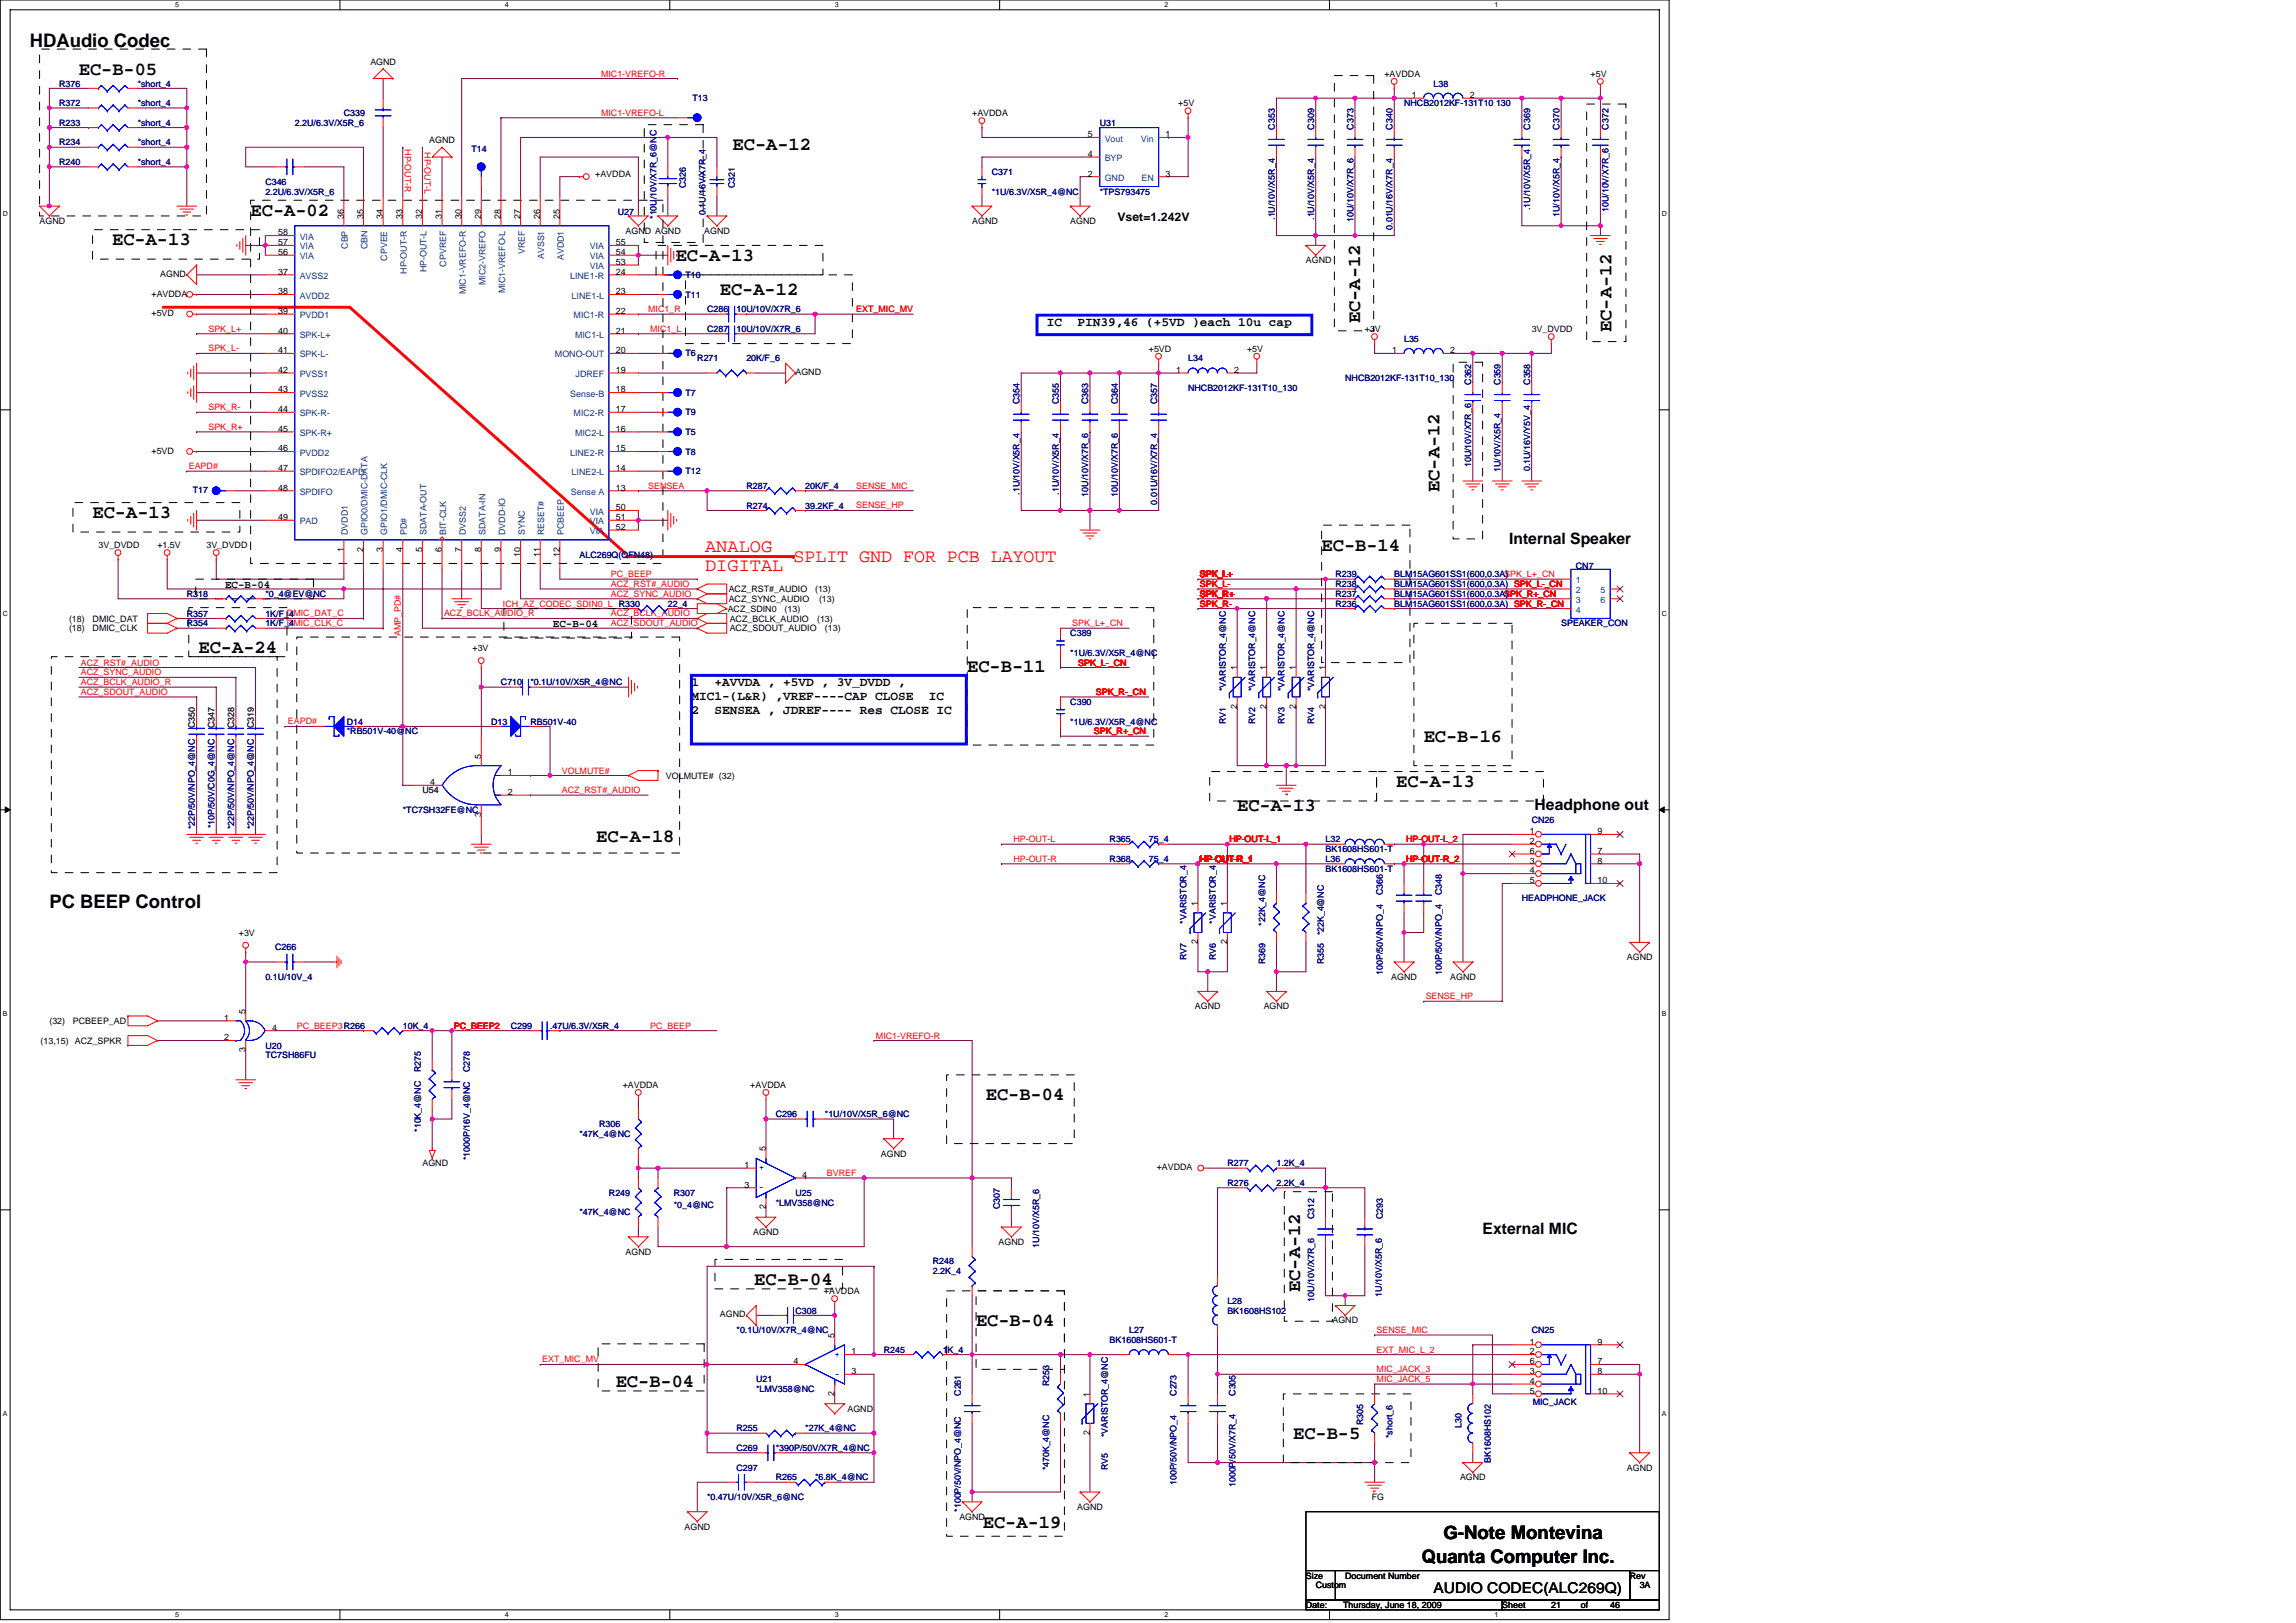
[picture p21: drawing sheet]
<svg xmlns="http://www.w3.org/2000/svg" width="297mm" height="210mm" viewBox="0 0 297 210" stroke-linecap="round" stroke-linejoin="round" font-family="sans-serif">
<defs><g id="words">
<g font-size="2.4">
<text x="3.8" y="6.1">HDAudio Codec</text>
<text x="10.2" y="9.7">EC-B-05</text>
<text x="94.8" y="19.4">EC-A-12</text>
<text x="32.4" y="27.9">EC-A-02</text>
<text x="14.5" y="31.7">EC-A-13</text>
<text x="87.4" y="33.8">EC-A-13</text>
<text x="93.1" y="38.2">EC-A-12</text>
<text x="176" y="41.8" transform="rotate(-90 176 41.8)">EC-A-12</text>
<text x="208.5" y="42.9" transform="rotate(-90 208.5 42.9)">EC-A-12</text>
<text x="186.2" y="63.6" transform="rotate(-90 186.2 63.6)">EC-A-12</text>
<text x="12" y="67.1">EC-A-13</text>
<text x="171" y="71.2">EC-B-14</text>
<text x="25.7" y="84.5">EC-A-24</text>
<text x="125.1" y="87">EC-B-11</text>
<text x="180.6" y="101.9">EC-A-13</text>
<text x="184.2" y="96">EC-B-16</text>
<text x="160.1" y="104.9">EC-A-13</text>
<text x="77.1" y="109">EC-A-18</text>
<text x="6.4" y="117.4">PC BEEP Control</text>
<text x="127.5" y="142.4">EC-B-04</text>
<text x="97.6" y="166.2">EC-B-04</text>
<text x="168.2" y="167.1" transform="rotate(-90 168.2 167.1)">EC-A-12</text>
<text x="126.3" y="171.6">EC-B-04</text>
<text x="79.7" y="179.5">EC-B-04</text>
<text x="167.3" y="186.2">EC-B-5</text>
<text x="127.2" y="197.7">EC-A-19</text>
<text x="183.9" y="202.3">Quanta Computer Inc.</text>
<text x="186.7" y="199.1">G-Note Montevina</text>
</g>
<g font-size="2.4" fill="#f00">
<text x="91.2" y="71.4">ANALOG</text>
<text x="91.2" y="73.9">DIGITAL</text>
<text x="102.7" y="72.7">SPLIT GND FOR PCB LAYOUT</text>
</g>
<g font-size="2">
<text x="195.2" y="70.3">Internal Speaker</text>
<text x="198.5" y="104.8">Headphone out</text>
<text x="191.8" y="159.6">External MIC</text>
</g>
<text font-size="1.9" x="185.5" y="206.2">AUDIO CODEC(ALC269Q)</text>
<g font-size="1.7">
<text x="135.4" y="42.1">IC</text>
<text x="139.4" y="42.1">PIN39,46 (+5VD )each 10u cap</text>
<text x="89.4" y="88.7">1</text>
<text x="92.4" y="88.7">+AVVDA , +5VD , 3V_DVDD ,</text>
<text x="89.4" y="90.6">MIC1-(L&amp;R) ,VREF----CAP CLOSE</text>
<text x="89.4" y="92.4">2</text>
<text x="92.4" y="92.4">SENSEA , JDREF---- Res CLOSE IC</text>
<text x="120.2" y="90.6">IC</text>
</g>
<text font-size="1.5" x="144.6" y="28.6">Vset=1.242V</text>
<g font-size="1.4">
<text x="29.1" y="76.1">EC-B-04</text>
<text x="71.5" y="81.2">EC-B-04</text>
</g>
<g font-size="1.1" fill="#000080">
<text x="7.7" y="11.2">R376</text>
<text x="17.8" y="11.2">*short_4</text>
<text x="185.5" y="11.2">L38</text>
<text x="7.7" y="13.7">R372</text>
<text x="7.7" y="16.3">R233</text>
<text x="17.8" y="13.7">*short_4</text>
<text x="17.8" y="16.3">*short_4</text>
<text x="38.1" y="16.3">2.2U/6.3V/X5R_6</text>
<text x="44.5" y="15">C339</text>
<text x="89.6" y="13.1">T13</text>
<text x="142.3" y="16.3">U31</text>
<text x="164.9" y="16.8" transform="rotate(-90 164.9 16.8)">C353</text>
<text x="170" y="16.8" transform="rotate(-90 170 16.8)">C309</text>
<text x="175.1" y="16.8" transform="rotate(-90 175.1 16.8)">C373</text>
<text x="180.2" y="16.8" transform="rotate(-90 180.2 16.8)">C340</text>
<text x="181.6" y="13.7">NHCB2012KF-131T10 130</text>
<text x="197.9" y="16.8" transform="rotate(-90 197.9 16.8)">C369</text>
<text x="201.8" y="16.8" transform="rotate(-90 201.8 16.8)">C370</text>
<text x="208.1" y="16.8" transform="rotate(-90 208.1 16.8)">C372</text>
<text x="7.7" y="18.8">R234</text>
<text x="7.7" y="21.4">R240</text>
<text x="17.8" y="18.8">*short_4</text>
<text x="17.8" y="21.4">*short_4</text>
<text x="34.3" y="23.9">C346</text>
<text x="61" y="19.7">T14</text>
<text x="128.3" y="22.6">C371</text>
<text x="34.3" y="25.2">2.2U/6.3V/X5R_6</text>
<text x="79.9" y="27.8">U27</text>
<text x="84.9" y="28.3" transform="rotate(-90 84.9 28.3)">*10U/10V/X7R_6@NC</text>
<text x="88.7" y="24.4" transform="rotate(-90 88.7 24.4)">C326</text>
<text x="91.3" y="27.8" transform="rotate(-90 91.3 27.8)">0.1U/16V/X7R_4</text>
<text x="95.1" y="24.4" transform="rotate(-90 95.1 24.4)">C321</text>
<text x="128.3" y="25.2">*1U/6.3V/X5R_4@NC</text>
<text x="142.3" y="25.2">*TPS793475</text>
<text x="164.9" y="28.4" transform="rotate(-90 164.9 28.4)">.1U/10V/X5R_4</text>
<text x="170" y="28.4" transform="rotate(-90 170 28.4)">.1U/10V/X5R_4</text>
<text x="175.1" y="28.7" transform="rotate(-90 175.1 28.7)">10U/10V/X7R_6</text>
<text x="180.2" y="29.7" transform="rotate(-90 180.2 29.7)">0.01U/16V/X7R_4</text>
<text x="197.9" y="27.2" transform="rotate(-90 197.9 27.2)">.1U/10V/X5R_4</text>
<text x="201.8" y="28.1" transform="rotate(-90 201.8 28.1)">1U/10V/X5R_4</text>
<text x="208.1" y="27.4" transform="rotate(-90 208.1 27.4)">10U/10V/X7R_6</text>
<text x="88.7" y="36">T10</text>
<text x="88.7" y="38.5">T11</text>
<text x="91.5" y="40.4">C286</text>
<text x="95.3" y="40.4">10U/10V/X7R_6</text>
<text x="88.7" y="46.1">T6</text>
<text x="90.2" y="46.8">R271</text>
<text x="91.5" y="42.9">C287</text>
<text x="95.3" y="42.9">10U/10V/X7R_6</text>
<text x="96.6" y="46.8">20K/F_6</text>
<text x="153.7" y="46.8">L34</text>
<text x="181.6" y="44.2">L35</text>
<text x="88.7" y="53.7">T9</text>
<text x="88.7" y="51.2">T7</text>
<text x="131.9" y="52.3" transform="rotate(-90 131.9 52.3)">C354</text>
<text x="137" y="52.3" transform="rotate(-90 137 52.3)">C355</text>
<text x="140.8" y="52.3" transform="rotate(-90 140.8 52.3)">C363</text>
<text x="144.6" y="52.3" transform="rotate(-90 144.6 52.3)">C364</text>
<text x="149.7" y="52.3" transform="rotate(-90 149.7 52.3)">C357</text>
<text x="153.7" y="50.6">NHCB2012KF-131T10_130</text>
<text x="174" y="49.3">NHCB2012KF-131T10_130</text>
<text x="190.3" y="49.8" transform="rotate(-90 190.3 49.8)">C362</text>
<text x="194.1" y="49.8" transform="rotate(-90 194.1 49.8)">C359</text>
<text x="197.9" y="49.8" transform="rotate(-90 197.9 49.8)">C358</text>
<text x="88.7" y="56.3">T5</text>
<text x="88.7" y="58.8">T8</text>
<text x="24.9" y="63.8">T17</text>
<text x="88.7" y="61.4">T12</text>
<text x="96.6" y="63.3">R287</text>
<text x="96.6" y="65.8">R274</text>
<text x="104.2" y="63.3">20K/F_4</text>
<text x="104.2" y="65.8">39.2KF_4</text>
<text x="131.9" y="64" transform="rotate(-90 131.9 64)">.1U/10V/X5R_4</text>
<text x="137" y="64" transform="rotate(-90 137 64)">.1U/10V/X5R_4</text>
<text x="140.8" y="64.3" transform="rotate(-90 140.8 64.3)">10U/10V/X7R_6</text>
<text x="144.6" y="64.3" transform="rotate(-90 144.6 64.3)">10U/10V/X7R_6</text>
<text x="149.7" y="65.3" transform="rotate(-90 149.7 65.3)">0.01U/16V/X7R_4</text>
<text x="190.3" y="60.5" transform="rotate(-90 190.3 60.5)">10U/10V/X7R_6</text>
<text x="194.1" y="61.1" transform="rotate(-90 194.1 61.1)">1U/10V/X5R_4</text>
<text x="197.9" y="61" transform="rotate(-90 197.9 61)">0.1U/16V/Y5V_4</text>
<text x="24.2" y="77.2">R318</text>
<text x="34.3" y="77.2">*0_4@EV@NC</text>
<text x="75" y="72.2">ALC269Q(QFN48)</text>
<text x="172.8" y="74.7">R239</text>
<text x="172.8" y="76">R238</text>
<text x="172.8" y="77.2">R237</text>
<text x="180.4" y="74.7">BLM15AG601SS1(600,0.3A)</text>
<text x="180.4" y="76">BLM15AG601SS1(600,0.3A) SPK_L-_CN</text>
<text x="180.4" y="77.2">BLM15AG601SS1(600,0.3A)</text>
<text x="203.9" y="73.6">CN7</text>
<text x="24.2" y="79.8">R357</text>
<text x="24.2" y="81">R354</text>
<text x="34.3" y="79.8">1K/F_4</text>
<text x="34.3" y="81">1K/F_4</text>
<text x="86.4" y="78.5">22_4</text>
<text x="138.5" y="82.3">C389</text>
<text x="172.8" y="78.5">R236</text>
<text x="180.4" y="78.5">BLM15AG601SS1(600,0.3A) SPK_R-_CN</text>
<text x="202" y="81">SPEAKER_CON</text>
<text x="64.8" y="88.7">C710</text>
<text x="68.6" y="88.7">*0.1U/10V/X5R_4@NC</text>
<text x="138.5" y="84.9">*1U/6.3V/X5R_4@NC</text>
<text x="158.6" y="89.4" transform="rotate(-90 158.6 89.4)">*VARISTOR_4@NC</text>
<text x="162.4" y="89.4" transform="rotate(-90 162.4 89.4)">*VARISTOR_4@NC</text>
<text x="166.2" y="89.4" transform="rotate(-90 166.2 89.4)">*VARISTOR_4@NC</text>
<text x="170" y="89.4" transform="rotate(-90 170 89.4)">*VARISTOR_4@NC</text>
<text x="44.9" y="93.7">D14</text>
<text x="44.9" y="95">*RB501V-40@NC</text>
<text x="63.5" y="93.7">D13</text>
<text x="68.6" y="93.7">RB501V-40</text>
<text x="138.5" y="91.2">C390</text>
<text x="138.5" y="93.7">*1U/6.3V/X5R_4@NC</text>
<text x="158.6" y="93.7" transform="rotate(-90 158.6 93.7)">RV1</text>
<text x="162.4" y="93.7" transform="rotate(-90 162.4 93.7)">RV2</text>
<text x="166.2" y="93.7" transform="rotate(-90 166.2 93.7)">RV3</text>
<text x="170" y="93.7" transform="rotate(-90 170 93.7)">RV4</text>
<text x="25.2" y="107.3" transform="rotate(-90 25.2 107.3)">*22P/50V/NPO_4@NC</text>
<text x="27.8" y="107.2" transform="rotate(-90 27.8 107.2)">*10P/50V/C0G_4@NC</text>
<text x="30.3" y="107.3" transform="rotate(-90 30.3 107.3)">*22P/50V/NPO_4@NC</text>
<text x="32.8" y="107.3" transform="rotate(-90 32.8 107.3)">*22P/50V/NPO_4@NC</text>
<text x="52.1" y="105.2">*TC7SH32FE@NC</text>
<text x="198.2" y="106.4">CN26</text>
<text x="143.5" y="109">R365</text>
<text x="143.5" y="111.5">R368</text>
<text x="148.6" y="109">75_4</text>
<text x="148.6" y="111.5">75_4</text>
<text x="171.5" y="111.5">L36</text>
<text x="171.5" y="112.8">BK1608HS601-T</text>
<text x="171.5" y="109">L32</text>
<text x="171.5" y="110.3">BK1608HS601-T</text>
<text x="153.5" y="119.5" transform="rotate(-90 153.5 119.5)">*VARISTOR_4</text>
<text x="157.3" y="119.5" transform="rotate(-90 157.3 119.5)">*VARISTOR_4</text>
<text x="163.7" y="119.8" transform="rotate(-90 163.7 119.8)">*22K_4@NC</text>
<text x="178.9" y="115.8" transform="rotate(-90 178.9 115.8)">C366</text>
<text x="186.5" y="115.8" transform="rotate(-90 186.5 115.8)">C348</text>
<text x="196.9" y="116.6">HEADPHONE_JACK</text>
<text x="35.6" y="123">C266</text>
<text x="153.5" y="124.2" transform="rotate(-90 153.5 124.2)">RV7</text>
<text x="157.3" y="124.2" transform="rotate(-90 157.3 124.2)">RV6</text>
<text x="163.7" y="124.7" transform="rotate(-90 163.7 124.7)">R369</text>
<text x="171.3" y="124.7" transform="rotate(-90 171.3 124.7)">R355</text>
<text x="171.3" y="121" transform="rotate(-90 171.3 121)">*22K_4@NC</text>
<text x="34.3" y="126.8">0.1U/10V_4</text>
<text x="178.9" y="126.1" transform="rotate(-90 178.9 126.1)">100P/50V/NPO_4</text>
<text x="186.5" y="126.1" transform="rotate(-90 186.5 126.1)">100P/50V/NPO_4</text>
<text x="34.3" y="135.7">U20</text>
<text x="34.3" y="136.9">TC7SH86FU</text>
<text x="52.1" y="133.1">10K_4</text>
<text x="66.1" y="133.1">C299</text>
<text x="71.2" y="133.1">.47U/6.3V/X5R_4</text>
<text x="54.4" y="138.7" transform="rotate(-90 54.4 138.7)">R275</text>
<text x="60.8" y="138.7" transform="rotate(-90 60.8 138.7)">C278</text>
<text x="54.4" y="146.4" transform="rotate(-90 54.4 146.4)">*10K_4@NC</text>
<text x="75" y="147.1">*47K_4@NC</text>
<text x="77.5" y="145.8">R306</text>
<text x="100.4" y="144.5">C296</text>
<text x="106.7" y="144.5">*1U/10V/X5R_6@NC</text>
<text x="60.8" y="150.1" transform="rotate(-90 60.8 150.1)">*1000P/16V_4@NC</text>
<text x="78.8" y="154.7">R249</text>
<text x="87.2" y="154.7">R307</text>
<text x="100.4" y="156">*LMV358@NC</text>
<text x="102.9" y="154.7">U25</text>
<text x="158.8" y="153.4">R276</text>
<text x="158.8" y="150.9">R277</text>
<text x="165.1" y="153.4">2.2K_4</text>
<text x="165.1" y="150.9">1.2K_4</text>
<text x="75" y="157.2">*47K_4@NC</text>
<text x="87.2" y="156.2">*0_4@NC</text>
<text x="129.4" y="156.5" transform="rotate(-90 129.4 156.5)">C307</text>
<text x="134.4" y="161.4" transform="rotate(-90 134.4 161.4)">1U/10V/X5R_6</text>
<text x="170" y="157.7" transform="rotate(-90 170 157.7)">C312</text>
<text x="178.9" y="157.7" transform="rotate(-90 178.9 157.7)">C293</text>
<text x="120.7" y="163.6">R248</text>
<text x="120.7" y="164.9">2.2K_4</text>
<text x="178.8" y="167.8" transform="rotate(-90 178.8 167.8)">1U/10V/X5R_6</text>
<text x="95.3" y="172.5">*0.1U/10V/X7R_4@NC</text>
<text x="102.9" y="169.9">C308</text>
<text x="143.5" y="173.8">BK1608HS601-T</text>
<text x="146.1" y="172.5">L27</text>
<text x="158.8" y="168.7">L28</text>
<text x="158.8" y="169.9">BK1608HS102</text>
<text x="170" y="168.4" transform="rotate(-90 170 168.4)">10U/10V/X7R_6</text>
<text x="198.2" y="172.5">CN25</text>
<text x="97.8" y="178.8">U21</text>
<text x="114.3" y="175">R245</text>
<text x="122" y="175">1K_4</text>
<text x="135.7" y="179.3" transform="rotate(-90 135.7 179.3)">R253</text>
<text x="95.3" y="185.2">R255</text>
<text x="97.8" y="180.1">*LMV358@NC</text>
<text x="104.2" y="185.2">*27K_4@NC</text>
<text x="124.3" y="180.6" transform="rotate(-90 124.3 180.6)">C261</text>
<text x="143.3" y="185.9" transform="rotate(-90 143.3 185.9)">*VARISTOR_4@NC</text>
<text x="152.2" y="180.6" transform="rotate(-90 152.2 180.6)">C273</text>
<text x="159.8" y="180.6" transform="rotate(-90 159.8 180.6)">C305</text>
<text x="176.4" y="184.4" transform="rotate(-90 176.4 184.4)">R305</text>
<text x="189.1" y="184.8" transform="rotate(-90 189.1 184.8)">L30</text>
<text x="198.3" y="181.8">MIC_JACK</text>
<text x="95.3" y="190.3">C297</text>
<text x="95.3" y="187.7">C269</text>
<text x="100.4" y="187.7">*390P/50V/X7R_4@NC</text>
<text x="100.4" y="191.5">R265</text>
<text x="105.4" y="191.5">*6.8K_4@NC</text>
<text x="135.7" y="190.2" transform="rotate(-90 135.7 190.2)">*470K_4@NC</text>
<text x="143.3" y="190.2" transform="rotate(-90 143.3 190.2)">RV5</text>
<text x="180.2" y="186.1" transform="rotate(-90 180.2 186.1)">*short_6</text>
<text x="192.9" y="189.2" transform="rotate(-90 192.9 189.2)">BK1608HS102</text>
<text x="91.5" y="194.1">*0.47U/10V/X5R_6@NC</text>
<text x="124.3" y="195.6" transform="rotate(-90 124.3 195.6)">*100P/50V/NPO_4@NC</text>
<text x="152.2" y="192.2" transform="rotate(-90 152.2 192.2)">100P/50V/NPO_4</text>
<text x="159.8" y="192.4" transform="rotate(-90 159.8 192.4)">1000P/50V/X7R_4</text>
</g>
<g font-size="1.1">
<text x="47.9" y="8.4">AGND</text>
<text x="179.1" y="9.9">+AVDDA</text>
<text x="205.8" y="9.9">+5V</text>
<text x="125.8" y="15">+AVDDA</text>
<text x="140.8" y="17.8">5</text>
<text x="150.8" y="17.8">1</text>
<text x="152.4" y="13.7">+5V</text>
<text x="182.7" y="12.7">1</text>
<text x="190.2" y="12.7">2</text>
<text x="55.5" y="18.6">AGND</text>
<text x="77" y="22.9">+AVDDA</text>
<text x="140.8" y="20.3">4</text>
<text x="140.8" y="22.8">2</text>
<text x="150.8" y="22.8">3</text>
<text x="5.1" y="29">AGND</text>
<text x="44.5" y="28.3" transform="rotate(-90 44.5 28.3)">36</text>
<text x="47" y="28.3" transform="rotate(-90 47 28.3)">35</text>
<text x="49.5" y="28.3" transform="rotate(-90 49.5 28.3)">34</text>
<text x="52.1" y="28.3" transform="rotate(-90 52.1 28.3)">33</text>
<text x="54.6" y="28.3" transform="rotate(-90 54.6 28.3)">32</text>
<text x="57.2" y="28.3" transform="rotate(-90 57.2 28.3)">31</text>
<text x="59.7" y="28.3" transform="rotate(-90 59.7 28.3)">30</text>
<text x="62.2" y="28.3" transform="rotate(-90 62.2 28.3)">29</text>
<text x="64.8" y="28.3" transform="rotate(-90 64.8 28.3)">28</text>
<text x="67.3" y="28.3" transform="rotate(-90 67.3 28.3)">27</text>
<text x="69.9" y="28.3" transform="rotate(-90 69.9 28.3)">26</text>
<text x="72.4" y="28.3" transform="rotate(-90 72.4 28.3)">25</text>
<text x="125.8" y="29">AGND</text>
<text x="138.5" y="29">AGND</text>
<text x="20.7" y="35.8">AGND</text>
<text x="36" y="35.5">37</text>
<text x="36" y="33">56</text>
<text x="36" y="31.7">57</text>
<text x="36" y="30.5">58</text>
<text x="79.7" y="35.5">24</text>
<text x="79.7" y="34.3">53</text>
<text x="79.7" y="33">54</text>
<text x="79.7" y="31.7">55</text>
<text x="80.9" y="30.2">AGND AGND</text>
<text x="91.1" y="30.2">AGND</text>
<text x="168.9" y="34.1">AGND</text>
<text x="19.6" y="38.4">+AVDDA</text>
<text x="19.6" y="40.9">+5VD</text>
<text x="36" y="38.1">38</text>
<text x="36" y="40.6">39</text>
<text x="79.7" y="38.1">23</text>
<text x="79.7" y="40.6">22</text>
<text x="36" y="43.2">40</text>
<text x="36" y="45.7">41</text>
<text x="79.7" y="45.7">20</text>
<text x="79.7" y="43.2">21</text>
<text x="148.6" y="45.5">+5VD</text>
<text x="161.3" y="45.5">+5V</text>
<text x="176.6" y="42.9">+3V</text>
<text x="180.1" y="45.7">1</text>
<text x="187.6" y="45.7">2</text>
<text x="198.2" y="42.9">3V_DVDD</text>
<text x="36" y="48.2">42</text>
<text x="36" y="50.8">43</text>
<text x="36" y="53.3">44</text>
<text x="79.7" y="50.8">18</text>
<text x="79.7" y="53.3">17</text>
<text x="79.7" y="48.2">19</text>
<text x="102.9" y="48.5">AGND</text>
<text x="152.2" y="48.2">1</text>
<text x="159.7" y="48.2">2</text>
<text x="19.6" y="58.7">+5VD</text>
<text x="36" y="55.9">45</text>
<text x="36" y="58.4">46</text>
<text x="79.7" y="58.4">15</text>
<text x="79.7" y="55.9">16</text>
<text x="36" y="60.9">47</text>
<text x="36" y="63.5">48</text>
<text x="79.7" y="63.5">13</text>
<text x="79.7" y="60.9">14</text>
<text x="12.7" y="70.9">3V_DVDD</text>
<text x="20.4" y="70.9">+1.5V</text>
<text x="26.7" y="70.9">3V_DVDD</text>
<text x="36" y="67.3">49</text>
<text x="44.5" y="71.4" transform="rotate(-90 44.5 71.4)">1</text>
<text x="47" y="71.4" transform="rotate(-90 47 71.4)">2</text>
<text x="49.5" y="71.4" transform="rotate(-90 49.5 71.4)">3</text>
<text x="52.1" y="71.4" transform="rotate(-90 52.1 71.4)">4</text>
<text x="54.6" y="71.4" transform="rotate(-90 54.6 71.4)">5</text>
<text x="57.2" y="71.4" transform="rotate(-90 57.2 71.4)">6</text>
<text x="59.7" y="71.4" transform="rotate(-90 59.7 71.4)">7</text>
<text x="62.2" y="71.4" transform="rotate(-90 62.2 71.4)">8</text>
<text x="64.8" y="71.4" transform="rotate(-90 64.8 71.4)">9</text>
<text x="79.7" y="66">50</text>
<text x="79.7" y="67.3">51</text>
<text x="79.7" y="68.6">52</text>
<text x="67.3" y="72" transform="rotate(-90 67.3 72)">10</text>
<text x="69.9" y="72" transform="rotate(-90 69.9 72)">11</text>
<text x="72.4" y="72" transform="rotate(-90 72.4 72)">12</text>
<text x="94.3" y="77.9">ACZ_SYNC_AUDIO</text>
<text x="94.3" y="76.6">ACZ_RST#_AUDIO</text>
<text x="105.4" y="76.6">(13)</text>
<text x="106" y="77.9">(13)</text>
<text x="8.9" y="80.4">(18)</text>
<text x="8.9" y="81.7">(18)</text>
<text x="12" y="80.4">DMIC_DAT</text>
<text x="12" y="81.7">DMIC_CLK</text>
<text x="94.1" y="79.1">ACZ_SDIN0</text>
<text x="94.4" y="81.7">ACZ_SDOUT_AUDIO</text>
<text x="94.4" y="80.4">ACZ_BCLK_AUDIO</text>
<text x="101.5" y="79.1">(13)</text>
<text x="105.7" y="80.4">(13)</text>
<text x="106.7" y="81.7">(13)</text>
<text x="61.1" y="84.2">+3V</text>
<text x="160" y="86.7" transform="rotate(-90 160 86.7)">1</text>
<text x="163.8" y="86.7" transform="rotate(-90 163.8 86.7)">1</text>
<text x="167.7" y="86.7" transform="rotate(-90 167.7 86.7)">1</text>
<text x="171.5" y="86.7" transform="rotate(-90 171.5 86.7)">1</text>
<text x="160" y="91.7" transform="rotate(-90 160 91.7)">2</text>
<text x="163.8" y="91.7" transform="rotate(-90 163.8 91.7)">2</text>
<text x="167.7" y="91.7" transform="rotate(-90 167.7 91.7)">2</text>
<text x="171.5" y="91.7" transform="rotate(-90 171.5 91.7)">2</text>
<text x="55.7" y="101.6">4</text>
<text x="62.2" y="98.2" transform="rotate(-90 62.2 98.2)">5</text>
<text x="65.7" y="100.3">1</text>
<text x="86.1" y="100.7">VOLMUTE# (32)</text>
<text x="62.2" y="105.7" transform="rotate(-90 62.2 105.7)">3</text>
<text x="65.7" y="102.8">2</text>
<text x="197.9" y="107.9">1</text>
<text x="206.7" y="107.9">9</text>
<text x="197.9" y="109.2">2</text>
<text x="197.9" y="110.5">6</text>
<text x="197.9" y="111.7">3</text>
<text x="197.9" y="113">4</text>
<text x="206.7" y="110.5">7</text>
<text x="206.7" y="111.7">8</text>
<text x="155" y="117.2" transform="rotate(-90 155 117.2)">1</text>
<text x="158.8" y="117.2" transform="rotate(-90 158.8 117.2)">1</text>
<text x="197.9" y="114.3">5</text>
<text x="206.7" y="114.3">10</text>
<text x="30.9" y="121.1">+3V</text>
<text x="155" y="122.2" transform="rotate(-90 155 122.2)">2</text>
<text x="158.8" y="122.2" transform="rotate(-90 158.8 122.2)">2</text>
<text x="210.5" y="124.2">AGND</text>
<text x="31.8" y="131.2" transform="rotate(-90 31.8 131.2)">5</text>
<text x="154.6" y="130.6">AGND</text>
<text x="163.5" y="130.6">AGND</text>
<text x="180" y="126.8">AGND</text>
<text x="187.6" y="126.8">AGND</text>
<text x="5.2" y="135">(13,15) ACZ_SPKR</text>
<text x="6.4" y="132.5">(32)</text>
<text x="9.4" y="132.5">PCBEEP_AD</text>
<text x="29" y="132.1">1</text>
<text x="29" y="134.6">2</text>
<text x="31.8" y="136.1" transform="rotate(-90 31.8 136.1)">3</text>
<text x="35.2" y="133.3">4</text>
<text x="80.6" y="140.7">+AVDDA</text>
<text x="97.1" y="140.7">+AVDDA</text>
<text x="99.1" y="149" transform="rotate(-90 99.1 149)">5</text>
<text x="114" y="149.6">AGND</text>
<text x="54.6" y="150.9">AGND</text>
<text x="96.3" y="151.1">1</text>
<text x="96.3" y="153.6">3</text>
<text x="103.8" y="152.4">4</text>
<text x="149.6" y="151.4">+AVDDA</text>
<text x="97.4" y="159.8">AGND</text>
<text x="99.1" y="156.5" transform="rotate(-90 99.1 156.5)">2</text>
<text x="129.2" y="161.1">AGND</text>
<text x="80.9" y="162.3">AGND</text>
<text x="106.6" y="167.4">+AVDDA</text>
<text x="93.1" y="170.5">AGND</text>
<text x="108" y="173.1" transform="rotate(-90 108 173.1)">5</text>
<text x="172.4" y="171.2">AGND</text>
<text x="197.9" y="174">1</text>
<text x="206.7" y="174">9</text>
<text x="102.7" y="176.5">4</text>
<text x="110.1" y="175.2">1</text>
<text x="110.1" y="177.8">3</text>
<text x="197.9" y="175.2">2</text>
<text x="197.9" y="176.5">6</text>
<text x="197.9" y="177.8">3</text>
<text x="197.9" y="179">4</text>
<text x="206.7" y="176.5">7</text>
<text x="206.7" y="177.8">8</text>
<text x="108" y="180.6" transform="rotate(-90 108 180.6)">2</text>
<text x="109.6" y="182.6">AGND</text>
<text x="141" y="185.7" transform="rotate(-90 141 185.7)">2</text>
<text x="141" y="180.7" transform="rotate(-90 141 180.7)">1</text>
<text x="197.9" y="180.3">5</text>
<text x="206.7" y="180.3">10</text>
<text x="188.9" y="191.5">AGND</text>
<text x="210.5" y="190.3">AGND</text>
<text x="88.6" y="197.9">AGND</text>
<text x="124.1" y="196.6">AGND</text>
<text x="139.4" y="195.3">AGND</text>
<text x="177.5" y="194.1">FG</text>
<text x="168.9" y="204.2">Size</text>
<text x="168.9" y="208">Date:</text>
<text x="170.2" y="205.5">Custom</text>
<text x="173.8" y="208">Thursday, June 18, 2009</text>
<text x="174" y="204.2">Document Number</text>
<text x="194.3" y="208">Sheet</text>
<text x="200.7" y="208">21</text>
<text x="204.5" y="208">of</text>
<text x="208.3" y="208">46</text>
<text x="210.9" y="204.2">Rev</text>
<text x="212.1" y="205.5">3A</text>
</g>
<g font-size="1.1" fill="#f00">
<text x="77.8" y="9.9">MIC1-VREFO-R</text>
<text x="77.8" y="15">MIC1-VREFO-L</text>
<text x="52.4" y="19.3" transform="rotate(90 52.4 19.3)">HP-OUT-R</text>
<text x="54.9" y="19.7" transform="rotate(90 54.9 19.7)">HP-OUT-L</text>
<text x="83.9" y="40.4">MIC1_R</text>
<text x="110.8" y="40.4">EXT_MIC_MV</text>
<text x="27" y="45.5">SPK_L-</text>
<text x="27" y="42.9">SPK_L+</text>
<text x="84.1" y="42.9">MIC1_L</text>
<text x="27" y="53.1">SPK_R-</text>
<text x="27" y="55.6">SPK_R+</text>
<text x="24.4" y="60.7">EAPD#</text>
<text x="83.9" y="63.2">SENSEA</text>
<text x="110.8" y="65.8">SENSE_HP</text>
<text x="110.8" y="63.2">SENSE_MIC</text>
<text x="79" y="74.7">PC_BEEP</text>
<text x="79" y="75.9">ACZ_RST#_AUDIO</text>
<text x="79" y="77.2">ACZ_SYNC_AUDIO</text>
<text x="155.2" y="77.2">SPK_R+</text>
<text x="155.2" y="75.9">SPK_L-</text>
<text x="155.2" y="74.7">SPK_L+</text>
<text x="194.6" y="74.7">SPK_L+_CN</text>
<text x="194.6" y="77.2">SPK_R+_CN</text>
<text x="37.1" y="79.8">DMIC_DAT_C</text>
<text x="37.1" y="81">DMIC_CLK_C</text>
<text x="51.9" y="82.3" transform="rotate(-90 51.9 82.3)">AMP_PD#</text>
<text x="57.4" y="79.8">ACZ_BCLK_AUDIO_R</text>
<text x="65.1" y="78.5">ICH_AZ_CODEC_SDIN0_L R330</text>
<text x="79" y="81">ACZ_SDOUT_AUDIO</text>
<text x="79" y="79.8">ACZ_BCLK_AUDIO</text>
<text x="138.7" y="81">SPK_L+_CN</text>
<text x="155.2" y="78.5">SPK_R-</text>
<text x="10.5" y="89.9">ACZ_SDOUT_AUDIO</text>
<text x="10.5" y="87.4">ACZ_SYNC_AUDIO</text>
<text x="10.5" y="86.1">ACZ_RST#_AUDIO</text>
<text x="10.5" y="88.6">ACZ_BCLK_AUDIO_R</text>
<text x="139.5" y="86.1">SPK_L-_CN</text>
<text x="141.8" y="89.9">SPK_R-_CN</text>
<text x="37.2" y="93.7">EAPD#</text>
<text x="141.5" y="95">SPK_R+_CN</text>
<text x="72.7" y="100.1">VOLMUTE#</text>
<text x="72.7" y="102.6">ACZ_RST#_AUDIO</text>
<text x="131.1" y="109">HP-OUT-L</text>
<text x="131.1" y="111.5">HP-OUT-R</text>
<text x="155.2" y="111.5">HP-OUT-R_1</text>
<text x="159" y="109">HP-OUT-L_1</text>
<text x="181.9" y="111.5">HP-OUT-R_2</text>
<text x="181.9" y="109">HP-OUT-L_2</text>
<text x="184.4" y="129.3">SENSE_HP</text>
<text x="38.4" y="133.1">PC_BEEP3R266</text>
<text x="58.7" y="133.1">PC_BEEP2</text>
<text x="84.1" y="133.1">PC_BEEP</text>
<text x="113.3" y="134.4">MIC1-VREFO-R</text>
<text x="107" y="152.1">BVREF</text>
<text x="178.1" y="172.5">SENSE_MIC</text>
<text x="70.1" y="176.3">EXT_MIC_MV</text>
<text x="178.1" y="178.8">MIC_JACK_5</text>
<text x="178.1" y="177.5">MIC_JACK_3</text>
<text x="178.1" y="175">EXT_MIC_L_2</text>
</g>
<g font-size="1.1" fill="#004080">
<text x="142.9" y="18.3">Vout</text>
<text x="142.9" y="20.8">BYP</text>
<text x="142.9" y="23.4">GND</text>
<text x="147.6" y="18.3">Vin</text>
<text x="147.7" y="23.4">EN</text>
<text x="38.8" y="33.5">VIA</text>
<text x="38.8" y="32.3">VIA</text>
<text x="38.8" y="31">VIA</text>
<text x="45" y="32.2" transform="rotate(-90 45 32.2)">CBP</text>
<text x="47.6" y="32.3" transform="rotate(-90 47.6 32.3)">CBN</text>
<text x="50.1" y="33.7" transform="rotate(-90 50.1 33.7)">CPVEE</text>
<text x="52.6" y="35.4" transform="rotate(-90 52.6 35.4)">HP-OUT-R</text>
<text x="55.2" y="35.2" transform="rotate(-90 55.2 35.2)">HP-OUT-L</text>
<text x="57.7" y="34.5" transform="rotate(-90 57.7 34.5)">CPVREF</text>
<text x="67.9" y="32.9" transform="rotate(-90 67.9 32.9)">VREF</text>
<text x="70.4" y="33.5" transform="rotate(-90 70.4 33.5)">AVSS1</text>
<text x="73" y="33.7" transform="rotate(-90 73 33.7)">AVDD1</text>
<text x="76.3" y="34.8">VIA</text>
<text x="76.3" y="33.5">VIA</text>
<text x="76.3" y="32.3">VIA</text>
<text x="38.8" y="36.1">AVSS2</text>
<text x="38.8" y="38.6">AVDD2</text>
<text x="38.8" y="41.2">PVDD1</text>
<text x="60.3" y="38.1" transform="rotate(-90 60.3 38.1)">MIC1-VREFO-R</text>
<text x="62.8" y="36.9" transform="rotate(-90 62.8 36.9)">MIC2-VREFO</text>
<text x="65.3" y="37.9" transform="rotate(-90 65.3 37.9)">MIC1-VREFO-L</text>
<text x="73.8" y="36.1">LINE1-R</text>
<text x="74" y="38.6">LINE1-L</text>
<text x="74.2" y="41.2">MIC1-R</text>
<text x="38.8" y="43.7">SPK-L+</text>
<text x="38.8" y="46.2">SPK-L-</text>
<text x="71.8" y="46.2">MONO-OUT</text>
<text x="74.4" y="43.7">MIC1-L</text>
<text x="38.8" y="48.8">PVSS1</text>
<text x="38.8" y="51.3">PVSS2</text>
<text x="38.8" y="53.9">SPK-R-</text>
<text x="73.8" y="51.3">Sense-B</text>
<text x="74.2" y="53.9">MIC2-R</text>
<text x="74.5" y="48.8">JDREF</text>
<text x="38.8" y="56.4">SPK-R+</text>
<text x="38.8" y="58.9">PVDD2</text>
<text x="73.8" y="58.9">LINE2-R</text>
<text x="74.4" y="56.4">MIC2-L</text>
<text x="38.8" y="61.5">SPDIFO2/EAPD</text>
<text x="38.8" y="64">SPDIFO</text>
<text x="73.8" y="64">Sense A</text>
<text x="74" y="61.5">LINE2-L</text>
<text x="38.8" y="67.8">PAD</text>
<text x="45" y="69.2" transform="rotate(-90 45 69.2)">DVDD1</text>
<text x="47.6" y="69.2" transform="rotate(-90 47.6 69.2)">GPIO0/DMIC-DATA</text>
<text x="50.1" y="69.2" transform="rotate(-90 50.1 69.2)">GPIO1/DMIC-CLK</text>
<text x="52.6" y="69.2" transform="rotate(-90 52.6 69.2)">PD#</text>
<text x="55.2" y="69.2" transform="rotate(-90 55.2 69.2)">SDATA-OUT</text>
<text x="57.7" y="69.2" transform="rotate(-90 57.7 69.2)">BIT-CLK</text>
<text x="60.3" y="69.2" transform="rotate(-90 60.3 69.2)">DVSS2</text>
<text x="62.8" y="69.2" transform="rotate(-90 62.8 69.2)">SDATA-IN</text>
<text x="65.3" y="69.2" transform="rotate(-90 65.3 69.2)">DVDD-IO</text>
<text x="67.9" y="69.2" transform="rotate(-90 67.9 69.2)">SYNC</text>
<text x="70.4" y="69.2" transform="rotate(-90 70.4 69.2)">RESET#</text>
<text x="73" y="69.2" transform="rotate(-90 73 69.2)">PCBEEP</text>
<text x="76.3" y="66.6">VIA</text>
<text x="76.3" y="67.8">VIA</text>
<text x="76.3" y="69.1">VIA</text>
<text x="203.9" y="75.5">1</text>
<text x="203.9" y="76.7">2</text>
<text x="203.9" y="78">3</text>
<text x="207" y="76.7">5</text>
<text x="207" y="78">6</text>
<text x="203.9" y="79.3">4</text>
</g>
<g font-size="1.1" fill="#004040">
<text x="25.2" y="94.2" transform="rotate(-90 25.2 94.2)">C350</text>
<text x="27.8" y="94.2" transform="rotate(-90 27.8 94.2)">C347</text>
<text x="30.3" y="94.2" transform="rotate(-90 30.3 94.2)">C328</text>
<text x="32.8" y="94.2" transform="rotate(-90 32.8 94.2)">C319</text>
<text x="54.6" y="102.6">U54</text>
</g>
<g font-size="1.1" fill="#00f">
<text x="98.2" y="151.4">+</text>
<text x="98.2" y="154">-</text>
<text x="108" y="175.6">+</text>
<text x="108" y="178.1">-</text>
</g>
<g font-size=".9">
<text x="22.6" y=".9">5</text>
<text x="65.3" y=".9">4</text>
<text x="108" y=".9">3</text>
<text x="150.7" y=".9">2</text>
<text x="193.3" y=".9">1</text>
<text x=".4" y="27.9">D</text>
<text x="215" y="27.9">D</text>
<text x=".4" y="79.7">C</text>
<text x="215" y="79.7">C</text>
<text x=".4" y="131.4">B</text>
<text x="215" y="131.4">B</text>
<text x=".4" y="183.2">A</text>
<text x="215" y="183.2">A</text>
<text x="22.6" y="209.2">5</text>
<text x="65.3" y="209.2">4</text>
<text x="108" y="209.2">3</text>
<text x="150.7" y="209.2">2</text>
<text x="193.3" y="209.2">1</text>
</g>
</g></defs>
<path d="M0 0h215.9v209.5h-215.9zM1.3 1.3h213.4v207h-213.4z" fill="none" stroke="#000" stroke-width=".13"/>
<g fill="#fff">
<path d="M22.6 .1h.5v1h-.5z"/>
<path d="M22.6 208.4h.5v1h-.5z"/>
</g>
<path d="M44 0v1.3M44 208.3v1.2" fill="none" stroke="#000" stroke-width=".13"/>
<g fill="#fff">
<path d="M65.3 .1h.5v1h-.5z"/>
<path d="M65.3 208.4h.5v1h-.5z"/>
</g>
<path d="M86.7 0v1.3M86.7 208.3v1.2" fill="none" stroke="#000" stroke-width=".13"/>
<g fill="#fff">
<path d="M108 .1h.5v1h-.5z"/>
<path d="M108 208.4h.5v1h-.5z"/>
</g>
<path d="M129.3 0v1.3M129.3 208.3v1.2" fill="none" stroke="#000" stroke-width=".13"/>
<g fill="#fff">
<path d="M150.7 .1h.4v1h-.4z"/>
<path d="M150.7 208.4h.4v1h-.4z"/>
</g>
<path d="M172 0v1.3M172 208.3v1.2" fill="none" stroke="#000" stroke-width=".13"/>
<g fill="#fff">
<path d="M193.3 .1h.5v1h-.5z"/>
<path d="M193.3 208.4h.5v1h-.5z"/>
<path d="M.4 27.1h.6v1h-.6z"/>
<path d="M215 27.1h.6v1h-.6z"/>
<path d="M.4 78.9h.6v1h-.6z"/>
<path d="M215 78.9h.6v1h-.6z"/>
</g>
<path d="M0 53h1.3M214.7 53h1.2" fill="none" stroke="#000" stroke-width=".13"/>
<g fill="#fff">
<path d="M.4 130.6h.5v1h-.5z"/>
<path d="M215 130.6h.6v1h-.6z"/>
</g>
<path d="M0 104.8h1.3M214.7 104.8h1.2" fill="none" stroke="#000" stroke-width=".13"/>
<path d="M.7 104.4l.6 .4-.6 .3zM214.7 104.8l.6-.4v.7z" fill="#000" stroke="#000" stroke-width=".13"/>
<g fill="#fff">
<path d="M.4 182.4h.5v1h-.5z"/>
<path d="M215 182.4h.6v1h-.6z"/>
</g>
<path d="M0 156.5h1.3M214.7 156.5h1.2M168.9 195.6h45.8v7.6h-45.8zM168.9 203.2h3.9v3.8h-3.9zM168.9 207h25.4v1.3h-25.4zM172.8 203.2h38.1v3.8h-38.1zM194.3 207h20.4v1.3h-20.4zM210.9 203.2h3.8v3.8h-3.8z" fill="none" stroke="#000" stroke-width=".13"/>
<g fill="none" stroke="#800040" stroke-width=".13">
<path d="M6.4 19h5.1M6.4 19h.1M6.4 14h5.1M6.4 14v2.5M6.4 14h.1M6.4 16.5v10.2M6.4 16.5h5.1M11.5 16.5h.1M11.5 11.4h-5.1v2.6M17.8 16.5h6.4M17.8 14h6.4M17.8 11.4h6.4v2.6"/>
<path d="M17.8 19h6.4M24.2 19h.1M24.2 16.5v2.5M24.2 14h.1M24.2 14v2.5M24.2 19v7.7M49.6 10.2v2.5M49.6 16.5v8.9M52.1 19h.1M52.1 19v6.4M54.6 19h.1M54.6 19v6.4"/>
<path d="M64.8 15.2v10.2M64.8 15.2h.1M64.8 15.2h22.9M86.4 17.8v3.8M86.4 17.8h-19.1v7.6M86.4 17.8h6.3v3.8M86.4 17.8h.1M87.7 10.2h.1M87.7 10.2h-28v15.2M127 16.5v1.3h14M151.2 17.8h.1M151.2 17.8h2.5"/>
<path d="M153.7 15.2v2.6M153.7 17.8v5.1h-2.5M170.2 12.7h.1M170.2 12.7v3.8M170.2 12.7h-5.1v3.8M170.2 12.7h10.2M175.3 12.7v3.8M175.3 12.7h.1M180.4 12.7v3.8M180.4 12.7h2.5M180.4 11.4v1.3M190.5 12.7h6.4"/>
<path d="M196.9 12.7h5.1v3.8M196.9 12.7h.1M196.9 12.7v3.8M202 12.7h.1M202 12.7h5M207 12.7h.1M207 11.4v1.3M207 12.7v3.8M6.4 26.7h.1M6.4 21.6h5.1M6.4 21.6h.1M17.8 21.6h6.4"/>
<path d="M24.2 21.6h.1M25.4 35.6h8.9M25.4 38.1h8.9M31.8 31.7h2.5M34.3 31.7h.1M34.3 31.7v1.3M34.3 30.5v1.2M35.6 21.6h-3.8v-2.6h15.2v6.4M39.4 21.6h5.1v3.8M57.2 20.3v5.1M62.3 24.1v1.3M69.9 25.4v-5.1h12.7v7.6"/>
<path d="M75 22.9h-2.6v2.5M82.6 35.6h2.5M82.6 38.1h2.5M82.6 33h.1M82.6 33v1.3M82.6 33h3.8M82.6 31.7v1.3M86.4 25.4v2.5M92.7 25.4v2.5M127 25.4v1.3M141 22.9h-1.3v3.8M141 20.3h-14v1.3"/>
<path d="M165.1 20.3v10.2h5.1M170.2 30.5v1.2M170.2 30.5h.1M170.2 20.3v10.2M175.3 30.5h.1M175.3 20.3v10.2M180.4 20.3v10.2h-10.2M196.9 20.3v8.9h5.1M202 20.3h.1M202 29.2h5M202 20.3v8.9M207 29.2h.1"/>
<path d="M207 20.3v8.9M207 29.2v1.3M25.4 50.8h8.9M25.4 45.7h.1M25.4 48.3h8.9M25.4 55.9h.1M25.4 40.6h8.9M25.4 58.4h8.9M25.4 53.3h.1M25.4 43.2h.1M25.4 45.7h8.9M25.4 55.9h8.9"/>
<path d="M25.4 53.3h8.9M25.4 43.2h8.9M82.6 48.3h8.9M82.6 58.4h2.5M82.6 50.8h2.5M82.6 45.7h2.5M82.6 53.3h2.5M82.6 55.9h2.5M82.6 40.6h.1M82.6 43.2h.1M82.6 40.6h10.1M82.6 43.2h10.1"/>
<path d="M96.6 40.6h.1M96.6 40.6h21.5M97.8 48.3h3.8M105.4 40.6v2.6h-8.8M105.4 40.6h.1M132.1 55.9v10.1h5.1M137.2 48.3v3.8M137.2 48.3h-5.1v3.8M137.2 55.9h.1M137.2 48.3h3.8v3.8M137.2 48.3h.1M137.2 55.9v10.1"/>
<path d="M141 48.3h.1M141 55.9h.1M141 48.3h8.9M141 55.9v10.1M144.8 55.9v10.1M144.8 48.3v3.8M144.8 48.3h.1M149.9 47v1.3M149.9 55.9v10.1h-5.1M149.9 48.3v3.8M149.9 48.3h2.5M162.6 47v1.3h-2.5"/>
<path d="M177.8 44.4v1.3h2.6M188 45.7h2.5M190.5 53.3v8.9M190.5 45.7h.1M190.5 45.7v3.8M190.5 45.7h7.7M194.3 53.3v8.9M194.3 45.7v3.8M194.3 45.7h.1M198.2 53.3v8.9M198.2 45.7v3.8M200.7 44.4v1.3h-2.5"/>
<path d="M15.3 72.4v5.1h12.7M21.6 72.4v3.8h22.9M24.2 61h.1M24.2 61h10.1M25.4 67.3h8.9M28 72.4v2.5h16.5v-1.2M30.5 63.5h3.8M44.5 76.2h.1M47 73.7v6.3M49.6 73.7v7.6M52.1 73.7v20.3M54.6 73.7v7.6h35.6"/>
<path d="M57.2 73.7v6.3M59.7 73.7v3.8M62.3 73.7v5h19M64.8 73.7v2.5h-20.3v1.3h-10.2M67.3 73.7v3.8h22.9M69.9 73.7v2.5h20.3M72.4 73.7v1.2h17.8M81.3 78.7h.1M82.6 63.5h.1M82.6 61h2.5M82.6 67.3h.1M82.6 67.3v1.3"/>
<path d="M82.6 67.3h3.8M82.6 63.5h15.2M82.6 66v1.3M87.7 78.7h2.5M90.2 74.9h.1M90.2 76.2h.1M90.2 77.5h.1M91.5 63.5v2.5h6.3M91.5 63.5h.1M104.2 66h.1M104.2 63.5h.1M104.2 66h13.9"/>
<path d="M104.2 63.5h13.9M137.2 66h.1M137.2 66h3.8M141 66v2.6M141 66h3.8M144.8 66h.1M155 74.9h.1M155 78.7h.1M155 77.5h.1M155 76.2h.1M155 74.9h19M155 76.2h19"/>
<path d="M155 77.5h19M155 78.7h19M160.1 78.7h.1M160.1 78.7v7.7M163.9 77.5h.1M163.9 77.5v8.9M167.7 76.2h.1M167.7 76.2v10.2M171.5 74.9h.1M171.5 74.9v11.5M180.4 74.9h.1M180.4 78.7h.1"/>
<path d="M180.4 77.5h.1M180.4 76.2h.1M180.4 74.9h21.6M180.4 76.2h21.6M180.4 77.5h21.6M180.4 78.7h21.6M10.2 90.2h15.2M10.2 87.6h20.3M10.2 86.4h22.9M10.2 88.9h17.8M22.9 80h5.1M22.9 81.3h5.1"/>
<path d="M25.4 90.2h.1M25.4 90.2v2.5M25.4 96.5v11.4M28 88.9v3.8M28 96.5v11.4M28 88.9h.1M30.5 87.6v5.1M30.5 96.5v11.4M30.5 87.6h.1M33.1 96.5v11.4M33.1 86.4v6.3M33.1 86.4h.1"/>
<path d="M34.3 81.3h15.3M34.3 80h12.7M36.9 94h.1M36.9 94h3.8M47 80h.1M47 94h5.1M49.6 81.3h.1M52.1 94h.1M52.1 94h11.4M52.1 94v7.6h1.3M57.2 80h.1M57.2 80h33"/>
<path d="M62.3 88.9h.1M62.3 86.4v2.5M62.3 88.9h3.8M62.3 88.9v6.3M69.9 94h1.3v6.3M69.9 88.9h11.4M90.2 81.3h.1M90.2 80h.1M137.2 81.3h.1M137.2 95.2h.1M137.2 86.4h.1M137.2 90.2h.1"/>
<path d="M137.2 85.1v1.3M137.2 94v1.2M137.2 81.3h8.9M137.2 90.2h11.4M137.2 86.4h8.9M137.2 95.2h11.4M160.1 91.4v7.7h3.8M163.9 91.4h.1M163.9 99.1h.1M163.9 91.4v7.7M163.9 99.1h2.5M166.4 99.1h.1"/>
<path d="M166.4 99.1h1.3M166.4 99.1v2.5M167.7 91.4h.1M167.7 91.4v7.7M171.5 91.4v7.7h-3.8M171.5 86.4h.1M62.3 107.9v1.3M68.6 100.3h.1M68.6 102.9h.1M68.6 100.3h12.7M68.6 102.9h15.3M71.2 100.3h.1"/>
<path d="M129.6 109.2h.1M129.6 111.8h.1M129.6 109.2h15.2M129.6 111.8h15.2M151.2 109.2h7.6M151.2 111.8h3.8M155 111.8h.1M155 111.8h17.8M155 111.8v5M158.8 109.2h.1M158.8 109.2h14M158.8 109.2v7.6"/>
<path d="M165.1 111.8v3.8M165.1 111.8h.1M168.9 109.2h.1M168.9 109.2v6.4M180.4 109.2h.1M180.4 111.8h.1M180.4 109.2h15.2M180.4 111.8h15.2M181.6 111.8v2.5M181.6 111.8h.1M181.6 118.1v2.5M184.2 118.1v2.5h-2.6"/>
<path d="M184.2 109.2h.1M184.2 109.2v5.1M189.3 113h6.3M189.3 113h.1M189.3 113v11.5M195.6 107.9h-6.3v5.1M195.6 114.3h-1.3v15.2h-10.1M207 110.5h5.1v1.3M207 111.8h5.1M212.1 111.8h.1M212.1 111.8v10.1M20.4 132.1h8.8"/>
<path d="M20.4 134.6h8.8M31.8 135.9v3.8M31.8 124.5h.1M31.8 124.5h3.8M31.8 124.5v6.3M31.8 123.2v1.3M35.6 133.3h11.4M39.4 124.5h3.8M47 133.3h.1M53.4 133.3h2.5M55.9 133.3v3.9M55.9 133.3h.1"/>
<path d="M55.9 133.3h12.7M58.5 133.3h.1M58.5 133.3v5.1M72.4 133.3h.1M72.4 133.3h20.3M113.1 134.6h.1M113.1 134.6h12.7v17.8M155 121.9v3.8h1.2v2.6M156.2 125.7h.1M158.8 121.9v3.8h-2.6M165.1 125.7h.1M165.1 121.9v3.8"/>
<path d="M165.1 125.7v2.6M168.9 121.9v3.8h-3.8M181.6 120.6h.1M181.6 120.6v3.9M184.2 129.5h.1M55.9 144.8h.1M55.9 143.5v1.3M55.9 144.8v3.8M58.5 142.2v2.6h-2.6M82.6 158.7v1.3M82.6 151.1v1.3M82.6 142.2v1.3"/>
<path d="M82.6 149.9v1.2M82.6 151.1h2.5v1.3M82.6 151.1h.1M85.1 151.1h.1M85.1 158.7v2.6h8.9M85.1 151.1h11.5M94 153.7h.1M94 153.7h2.6M94 153.7v7.6M99.1 142.2v2.6h3.8M99.1 144.8h.1M99.1 156.2v1.3"/>
<path d="M99.1 144.8v3.8M104.2 152.4h.1M104.2 152.4h7.6M106.7 144.8h8.9v2.5M111.8 152.4h14M111.8 152.4v8.9h-17.8M111.8 152.4h.1M125.8 152.4h5v1.3M125.8 152.4h.1M125.8 152.4v8.9M130.8 157.5v1.2M156.2 151.1h3.9"/>
<path d="M160.1 153.7h-2.6v11.4M166.4 153.7h5.1M166.4 151.1h5.1M171.5 151.1h.1M171.5 153.7h5.1v3.8M171.5 153.7v3.8M171.5 151.1v2.6M69.9 176.5h.1M69.9 176.5h21.6M91.5 176.5v8.9h6.3M91.5 176.5h.1M91.5 176.5h11.4"/>
<path d="M97.8 170.2h2.6M104.2 170.2h3.8M108 170.2h.1M108 168.9v1.3M108 170.2v2.5M110.5 177.8h2.6v7.6M110.5 175.3h2.6M113.1 175.3h3.8M113.1 163.8h-21.6v12.7M113.1 163.8h.1M113.1 163.8v11.5M123.2 175.3h2.6"/>
<path d="M125.8 175.3h.1M125.8 175.3h11.4M125.8 167.6v7.7M125.8 175.3v5M137.2 175.3h.1M137.2 175.3h3.8M137.2 175.3v2.5M141 175.3h3.8M141 175.3h.1M141 175.3v5M152.4 175.3h1.3M153.7 175.3v5"/>
<path d="M153.7 175.3h.1M153.7 175.3h41.9M157.5 172.7v5.1M157.5 177.8v2.5M157.5 177.8h.1M157.5 177.8h38.1M171.5 161.3v6.3h2.5M174 167.6v1.3M174 167.6h.1M176.6 161.3v6.3h-2.6M177.8 179.1v1.2M177.8 179.1h.1"/>
<path d="M177.8 179.1h12.7v1.2M177.8 172.7h.1M177.8 172.7h15.3v7.6h2.5M190.5 174v5.1h5.1M190.5 174h.1M190.5 174h5.1M207 176.5h5.1v1.3M207 177.8h5.1M212.1 177.8h.1M212.1 177.8v10.2M91.5 185.4h.1M91.5 185.4v2.6h6.3"/>
<path d="M94 191.8h-3.8v3.8M97.8 191.8h3.8M101.6 188h11.5M104.2 185.4h8.9M108 180.3v1.3M113.1 188h.1M113.1 185.4v6.4h-5.1M113.1 185.4h.1M125.8 193v1.3M125.8 193h.1M125.8 184.1v8.9M137.2 184.1v8.9h-11.4"/>
<path d="M141 185.4v7.6M153.7 184.1v5.1h3.8M157.5 184.1v5.1M157.5 189.2h.1M157.5 189.2h20.3M177.8 189.2h.1M177.8 186.7v2.5M177.8 189.2v2.6M190.5 188v1.2"/>
</g>
<g fill="#f0f" stroke="#f0f" stroke-width=".13">
<circle cx="198.1" cy="45.7" r=".24"/>
<circle cx="194.3" cy="45.7" r=".24"/>
<circle cx="190.5" cy="45.7" r=".24"/>
<circle cx="181.6" cy="120.6" r=".24"/>
<circle cx="184.2" cy="109.2" r=".24"/>
<circle cx="189.3" cy="113" r=".24"/>
<circle cx="24.2" cy="19" r=".24"/>
<circle cx="24.2" cy="21.6" r=".24"/>
<circle cx="6.4" cy="26.7" r=".24"/>
<circle cx="6.4" cy="16.5" r=".24"/>
<circle cx="6.4" cy="19" r=".24"/>
<circle cx="168.9" cy="109.2" r=".24"/>
<circle cx="181.6" cy="111.7" r=".24"/>
<circle cx="165.1" cy="111.7" r=".24"/>
<circle cx="144.8" cy="48.2" r=".24"/>
<circle cx="141" cy="48.2" r=".24"/>
<circle cx="137.2" cy="66" r=".24"/>
<circle cx="141" cy="66" r=".24"/>
<circle cx="149.9" cy="48.2" r=".24"/>
<circle cx="6.4" cy="21.6" r=".24"/>
<circle cx="105.4" cy="40.6" r=".24"/>
<circle cx="91.5" cy="63.5" r=".24"/>
<circle cx="52.1" cy="94" r=".24"/>
<circle cx="86.4" cy="17.8" r=".24"/>
<circle cx="144.8" cy="66" r=".24"/>
<circle cx="44.5" cy="76.2" r=".24"/>
<circle cx="212.1" cy="111.7" r=".24"/>
<circle cx="24.2" cy="16.5" r=".24"/>
<circle cx="24.2" cy="14" r=".24"/>
<circle cx="31.8" cy="124.4" r=".24"/>
<circle cx="55.9" cy="144.8" r=".24"/>
<circle cx="58.5" cy="133.3" r=".24"/>
<circle cx="202" cy="29.2" r=".24"/>
<circle cx="196.9" cy="12.7" r=".24"/>
<circle cx="207" cy="12.7" r=".24"/>
<circle cx="202" cy="12.7" r=".24"/>
<circle cx="207" cy="29.2" r=".24"/>
<circle cx="175.3" cy="30.5" r=".24"/>
<circle cx="170.2" cy="30.5" r=".24"/>
<circle cx="175.3" cy="12.7" r=".24"/>
<circle cx="170.2" cy="12.7" r=".24"/>
<circle cx="180.4" cy="12.7" r=".24"/>
<circle cx="153.7" cy="17.8" r=".24"/>
<circle cx="137.2" cy="48.2" r=".24"/>
<circle cx="177.8" cy="189.2" r=".24"/>
<circle cx="113.1" cy="187.9" r=".24"/>
<circle cx="108" cy="170.2" r=".24"/>
<circle cx="91.5" cy="185.4" r=".24"/>
<circle cx="125.8" cy="152.4" r=".24"/>
<circle cx="91.5" cy="176.5" r=".24"/>
<circle cx="171.5" cy="153.7" r=".24"/>
<circle cx="125.8" cy="175.2" r=".24"/>
<circle cx="174" cy="167.6" r=".24"/>
<circle cx="125.8" cy="193" r=".24"/>
<circle cx="137.2" cy="175.2" r=".24"/>
<circle cx="94" cy="161.3" r=".24"/>
<circle cx="99.1" cy="144.8" r=".24"/>
<circle cx="85.1" cy="151.1" r=".24"/>
<circle cx="82.6" cy="151.1" r=".24"/>
<circle cx="111.8" cy="152.4" r=".24"/>
<circle cx="157.5" cy="189.2" r=".24"/>
<circle cx="113.1" cy="175.2" r=".24"/>
<circle cx="190.5" cy="179.1" r=".24"/>
<circle cx="157.5" cy="177.8" r=".24"/>
<circle cx="153.7" cy="175.2" r=".24"/>
<circle cx="212.1" cy="177.8" r=".24"/>
<circle cx="113.1" cy="185.4" r=".24"/>
<circle cx="55.9" cy="133.3" r=".24"/>
<circle cx="156.2" cy="125.7" r=".24"/>
<circle cx="155" cy="111.7" r=".24"/>
<circle cx="158.8" cy="109.2" r=".24"/>
<circle cx="141" cy="175.2" r=".24"/>
<circle cx="163.9" cy="77.5" r=".24"/>
<circle cx="160.1" cy="78.7" r=".24"/>
<circle cx="167.7" cy="76.2" r=".24"/>
<circle cx="6.4" cy="14" r=".24"/>
<circle cx="34.3" cy="31.7" r=".24"/>
<circle cx="82.6" cy="33" r=".24"/>
<circle cx="82.6" cy="67.3" r=".24"/>
<circle cx="165.1" cy="125.7" r=".24"/>
<circle cx="62.3" cy="88.9" r=".24"/>
<circle cx="71.2" cy="100.3" r=".24"/>
<circle cx="167.7" cy="99" r=".24"/>
<circle cx="163.9" cy="99" r=".24"/>
<circle cx="166.4" cy="99" r=".24"/>
<circle cx="171.5" cy="74.9" r=".24"/>
</g>
<g fill="none" stroke="#f00" stroke-width=".13">
<path d="M11.5 14h1.2M11.5 16.5h1.2M16.5 14h1.3M16.5 16.5h1.3M49.6 8.9l-1.3 1.3h2.5M49.6 8.9h.1M49.6 8.9l1.2 1.3M50.8 10.2h.1M57.2 19l-1.3 1.3h2.6M57.2 19h.1M57.2 19l1.3 1.3M127 16.5h.1"/>
<path d="M127 16v.5M153.7 15.2h.1M153.7 14.7v.5M180.4 11.4h.1M180.4 10.9v.5M207 10.9v.5M6.4 27.9h.1M7.7 26.7h-2.6l1.3 1.2M7.7 26.7h.1M7.7 26.7l-1.3 1.2M22.9 26.7h2.5M23.3 27.1h1.8"/>
<path d="M23.7 27.4h1M24 27.8h.3M24.2 35.6h.1M24.9 38.1h.5M25.4 38.1h.1M25.4 34.3v2.5l-1.2-1.2M25.4 34.3h.1M25.4 34.3l-1.2 1.3M30.6 31.6v.3M31 31.2v1.1M31.4 30.9v1.7M31.8 30.5v2.5"/>
<path d="M58.5 20.3h.1M75 22.9h.1M75 22.9h.5M81.3 27.9h2.6l-1.3 1.3M81.3 27.9h.1M81.3 27.9l1.3 1.3M82.6 29.2h.1M85.1 27.9h2.6l-1.3 1.3M85.1 27.9h.1M85.1 27.9l1.3 1.3M86.4 29.2h.1M86.4 31.7v2.6"/>
<path d="M86.8 32.1v1.8M87.2 32.5v1M87.5 32.9v.2M91.5 27.9h2.5l-1.3 1.3M91.5 27.9h.1M91.5 27.9l1.2 1.3M92.7 29.2h.1M125.8 26.7h2.5l-1.3 1.2M125.8 26.7h.1M125.8 26.7l1.2 1.2M127 27.9h.1M138.5 26.7h2.5l-1.3 1.2"/>
<path d="M138.5 26.7h.1M138.5 26.7l1.2 1.2M139.7 27.9h.1M168.9 31.7h2.6l-1.3 1.3M168.9 31.7h.1M168.9 31.7l1.3 1.3M170.2 33h.1M205.8 30.5h2.5M206.2 30.9h1.7M206.5 31.2h1.1M206.9 31.6h.3M24.3 50.7v.2"/>
<path d="M24.3 48.1v.3M24.7 50.3v1M24.7 47.8v1M24.9 40.6h.5M24.9 58.4h.5M25.1 49.9v1.8M25.1 47.4v1.7M25.4 40.6h.1M25.4 47v5.1M25.4 58.4h.1M101.6 49.5h.1M102.9 48.3l-1.3-1.3v2.5"/>
<path d="M102.9 48.3h.1M102.9 48.3l-1.3 1.2M132.1 52.1v1.2M132.1 54.6v1.3M149.9 47h.1M149.9 46.5v.5M162.6 46.5v.5M177.8 44.4h.1M177.8 43.9v.5M194.3 49.5v1.3M194.3 52.1v1.2M200.7 44.4h.1"/>
<path d="M200.7 43.9v.5M15.3 72.4h.1M15.3 71.9v.5M19.1 79.4h2.5l1.3 .6M19.1 79.4v1.2h2.5M19.1 79.4h.1M21.6 72.4h.1M21.6 71.9v.5M24.3 67.2v.2M24.7 66.8v1M25.1 66.4v1.8M25.4 66v2.6"/>
<path d="M28 72.4h.1M28 71.9v.5M28 77.5h1.2M33.1 77.5h1.2M58.5 77.5h2.5M58.8 77.9h1.8M59.2 78.2h1M59.6 78.6h.3M86.4 66v2.6M86.8 66.4v1.8M87.2 66.8v1M87.5 67.2v.2"/>
<path d="M90.2 77.5h.1M90.2 76.2l1.3-.6h2.5v1.2h-2.5M90.2 76.2h.1M90.2 78.1h2.5l1.3 .6-1.3 .7h-2.5zM90.2 76.2l1.3 .6M91.5 76.8h2.5v1.3h-2.5l-1.3-.6M91.5 76.8l-1.3 .7M94 78.7h.1M139.7 68.6h2.6M140.1 69h1.8M140.5 69.3h1M140.9 69.7h.2"/>
<path d="M174 74.9h1.3M179.1 74.9h1.3M189.3 62.2h2.5M189.7 62.6h1.7M190 63h1M190.4 63.4h.3M193.1 62.2h2.5M193.5 62.6h1.7M193.8 63h1.1M194.2 63.4h.3M196.9 62.2h2.5M197.3 62.6h1.7"/>
<path d="M197.7 63h1M198 63.4h.3M19.1 80.6h2.5M19.1 80.6v1.3h2.5l1.3-.6M19.1 80.6h.1M21.6 80.6l1.3 .7M22.9 80h.1M22.9 81.3h.1M22.9 80l-1.3 .6M40.7 94h1.2M45.8 94h1.2M62.3 86.4h.1"/>
<path d="M62.3 85.9v.5M81.3 87.6v2.6M81.7 88v1.8M82.1 88.4v1M82.5 88.8v.2M85.1 99.7h-2.5l-1.3 .6M85.1 99.7v1.3h-2.5l-1.3-.7M85.1 99.7h.1M90.2 81.3h.1M90.2 80l1.3-.6h2.5v1.2h-2.5M90.2 80h.1M90.2 80l1.3 .6"/>
<path d="M91.5 80.6h2.5v1.3h-2.5l-1.3-.6M91.5 80.6l-1.3 .7M163.9 86.4v1.2M163.9 90.2v1.2M24.2 107.9h10.1M24.6 108.3h1.7M24.9 108.7h1M25.3 109.1h.3M27.1 108.3h1.8M27.5 108.7h1M27.9 109.1h.2M29.6 108.3h1.8"/>
<path d="M30 108.7h1M30.4 109.1h.2M32.2 108.3h1.7M32.6 108.7h1M32.9 109.1h.3M61 109.2h2.5M61.4 109.6h1.8M61.8 110h1M62.1 110.4h.3M81.3 100.3h.1M165.1 101.6h2.6M165.5 102h1.8"/>
<path d="M165.9 102.4h1M166.3 102.7h.2M166.5 102.7h.1M172.8 111.8h1.2M179.1 111.8h1.3M16.5 131.4h2.6l1.3 .7M16.5 131.4v1.3h2.6l1.3-.6M16.5 131.4h.1M16.5 135.3h.1M20.4 132.1h.1M20.4 134.6l-1.3 .7h-2.6M20.4 134.6h.1"/>
<path d="M20.4 134.6l-1.3-.6h-2.6v1.3M30.5 139.7h2.6M31.8 123.2h.1M31.8 122.7v.5M43.2 124.5h.4M43.6 123.7v1.5M43.9 124v1M44.1 124.2v.5M156.2 129.5h.1M157.5 128.3h-2.5l1.2 1.2M157.5 128.3h.1M157.5 128.3l-1.3 1.2"/>
<path d="M165.1 129.5h.1M166.4 128.3h-2.5l1.2 1.2M166.4 128.3h.1M166.4 128.3l-1.3 1.2M181.6 125.7h.1M182.9 124.5h-2.5l1.2 1.2M182.9 124.5h.1M182.9 124.5l-1.3 1.2M189.3 125.7h.1M190.5 124.5h-2.5l1.3 1.2M190.5 124.5h.1M190.5 124.5l-1.2 1.2"/>
<path d="M212.1 123.2h.1M213.4 121.9h-2.5l1.2 1.3M213.4 121.9h.1M213.4 121.9l-1.3 1.3M30.9 140.1h1.8M31.3 140.5h1M31.7 140.8h.2M55.5 148.8h.8l-.4 1.1zM55.9 149.9h.1M55.9 148.6h.1M55.9 148.6v.2M82.6 141.7v.5"/>
<path d="M82.6 152.4v1.3M82.6 157.5v1.2M97.8 157.5h2.6l-1.3 1.2M97.8 157.5h.1M97.8 157.5l1.3 1.2M99.1 141.7v.5M99.1 158.7h.1M114.3 147.3h2.6l-1.3 1.3M114.3 147.3h.1M114.3 147.3l1.3 1.3M115.6 148.6h.1M129.6 158.7h2.5l-1.3 1.3"/>
<path d="M129.6 158.7h.1M129.6 158.7l1.2 1.3M155.7 151.1h.5M160.1 153.7h1.2M165.1 153.7h1.3M81.3 160h2.6l-1.3 1.3M81.3 160h.1M81.3 160l1.3 1.3M82.6 161.3h.1M96.6 170.2l1.2-1.3v2.5M96.6 170.2h.1M96.6 170.2l1.2 1.2"/>
<path d="M97.8 171.4h.1M108 168.4v.5M130.8 160h.1M172.8 168.9h2.5l-1.3 1.3M172.8 168.9h.1M172.8 168.9l1.2 1.3M174 170.2h.1M88.9 195.6h2.6l-1.3 1.2M88.9 195.6h.1M88.9 195.6l1.3 1.2M90.2 196.8h.1M108 182.9h.1"/>
<path d="M109.3 181.6h-2.6l1.3 1.3M109.3 181.6h.1M109.3 181.6l-1.3 1.3M124.5 194.3h2.5l-1.2 1.3M124.5 194.3h.1M124.5 194.3l1.3 1.3M125.8 195.6h.1M139.7 193h2.6l-1.3 1.3M139.7 193h.1M139.7 193l1.3 1.3M141 194.3h.1M176.6 191.8h2.5"/>
<path d="M177 192.2h1.7M177.3 192.5h1M177.7 192.9h.1M177.7 192.9h.3M189.3 189.2h2.5l-1.3 1.3M189.3 189.2h.1M189.3 189.2l1.2 1.3M190.5 190.5h.1M210.9 188h2.5l-1.3 1.2M210.9 188h.1M210.9 188l1.2 1.2M212.1 189.2h.1"/>
<circle cx="127" cy="15.6" r=".38"/>
<circle cx="153.7" cy="14.3" r=".38"/>
<circle cx="180.4" cy="10.5" r=".38"/>
<circle cx="207" cy="10.5" r=".38"/>
<circle cx="24.5" cy="38.1" r=".38"/>
<circle cx="75.8" cy="22.8" r=".38"/>
<circle cx="24.5" cy="40.6" r=".38"/>
<circle cx="24.5" cy="58.4" r=".38"/>
<circle cx="149.9" cy="46.1" r=".38"/>
<circle cx="162.6" cy="46.1" r=".38"/>
<circle cx="177.8" cy="43.5" r=".37"/>
<circle cx="200.7" cy="43.5" r=".38"/>
<circle cx="15.3" cy="71.5" r=".38"/>
<circle cx="21.6" cy="71.5" r=".38"/>
<circle cx="28" cy="71.5" r=".38"/>
<circle cx="62.3" cy="85.5" r=".38"/>
<circle cx="31.8" cy="122.3" r=".38"/>
<circle cx="82.6" cy="141.3" r=".38"/>
<circle cx="99.1" cy="141.3" r=".38"/>
<circle cx="155.3" cy="151.1" r=".38"/>
<circle cx="108" cy="168" r=".38"/>
</g>
<g fill="none" stroke="#000" stroke-width=".13" stroke-dasharray="1 1 1 1 1 1 1 1">
<path d="M5.1 6.3h21.6v21.6h-21.6zM83.4 16.1h7.6v15.3h-7.6zM172.6 9.8h5.1v33h-5.1zM205.3 13.5h5.1v30.7h-5.1zM12 29.7h21.6v3.8h-21.6zM32.4 25.9h53.4v47h-53.4zM84.9 31.7h21.6v3.9h-21.6zM88.7 35.6h21.6v8.8h-21.6zM188 46.9h3.8v22.8h-3.8zM9.4 65h21.6v3.8h-21.6zM24.4 78.6h12.7v6.4h-12.7zM25.3 74.9h15.3v2.6h-15.3z"/>
<path d="M65.2 78.7h16.5v3.8h-16.5zM125.1 78.6h24.2v17.8h-24.2zM171 67.9h11.4v17.8h-11.4zM6.6 85h29.3v27.9h-29.3zM38.4 82.4h49.5v28h-49.5zM156.5 99.8h21.6v3.8h-21.6zM178.1 99.8h21.6v3.8h-21.6zM182.9 80.6h12.7v18.5h-12.7zM122.5 139.1h16.5v8.9h-16.5zM166.2 154.2h6.2v16.7h-6.2zM77.4 173.9h13.7v6.1h-13.7zM92.5 162.9h16.5v3.9h-16.5z"/>
<path d="M122.5 167h15.2v31.8h-15.2zM126.3 167h11.4v10.2h-11.4zM166 180.3h16.5v8.9h-16.5z"/>
</g>
<path d="M21.1 39.8h24.2l35.5 31.7M80.8 71.5h.1M81.1 72h21.6M102.7 72h.1" fill="none" stroke="#f00" stroke-width=".38"/>
<path d="M134.2 40.8h35.5v2.5h-35.5zM89.4 87.4h35.6v8.9h-35.6z" fill="none" stroke="#00f" stroke-width=".38"/>
<g fill="none" stroke="#00f" stroke-width=".13">
<path d="M12.7 14h.1M12.7 16.5h.1M13.1 13.6h.1M13.1 16.1h.1M13.1 13.6l.8 .8M13.1 13.6l-.4 .4M13.1 16.1l.8 .8M13.1 16.1l-.4 .4M13.9 14.4h.1M13.9 16.9h.1M14.6 13.6h.1M14.6 16.1h.1"/>
<path d="M14.6 13.6l.8 .8M14.6 13.6l-.7 .8M14.6 16.1l.8 .8M14.6 16.1l-.7 .8M15.4 14.4h.1M15.4 16.9h.1M16.2 13.6h.1M16.2 16.1h.1M16.2 13.6l.3 .4M16.2 13.6l-.8 .8M16.2 16.1l.3 .4M16.2 16.1l-.8 .8"/>
<path d="M131.1 54.4h2M131.1 53.6h2M132.1 53.3v.3M132.1 54.4h.1M132.1 54.4v.2M193.3 51.8h2.1M193.3 51.1h2.1M194.3 50.8v.3M194.3 51.8h.1M194.3 51.8v.3M29.2 77.5h.1M29.6 77.1h.1"/>
<path d="M29.6 77.1l.8 .8M29.6 77.1l-.4 .4M30.4 77.9h.1M31.2 77.1h.1M31.2 77.1l.7 .8M31.2 77.1l-.8 .8M31.9 77.9h.1M32.7 77.1h.1M32.7 77.1l.4 .4M32.7 77.1l-.8 .8M175.3 74.9h.1M175.7 74.5h.1"/>
<path d="M175.7 74.5l.7 .8M175.7 74.5l-.4 .4M176.4 75.3h.1M177.2 74.5h.1M177.2 74.5l.8 .8M177.2 74.5l-.8 .8M178 75.3h.1M178.7 74.5h.1M178.7 74.5l.4 .4M178.7 74.5l-.7 .8M41.9 94h1.3M42.6 93v-.3h.6v2.5h.7v-.2"/>
<path d="M42.6 93h.1M44.5 94h1.3M162.9 90.2h.1M163.4 87.6h1v2.6h-1zM164.9 87.6l-2 2.1v.5M174 111.7a.62 .62 0 0 1 .7-.6 .62 .62 0 0 1 .6 .6M175.3 111.7a.62 .62 0 0 1 .6-.6 .62 .62 0 0 1 .6 .6 .64 .64 0 0 1 .7-.6 .64 .64 0 0 1 .6 .6M177.8 111.7a.62 .62 0 0 1 .7-.6 .62 .62 0 0 1 .6 .6M82.2 154.8h.1M82.2 156.3h.1M82.2 154.8l.8 .8M82.2 156.3l.8 .8"/>
<path d="M82.6 157.5h.1M82.6 153.7l.4 .4M83 154.1h.1M83 155.6h.1M83 157.1h.1M83 154.1l-.8 .7M83 155.6l-.8 .7M83 157.1l-.4 .4M161.3 153.7l.4 .4M161.7 154.1h.1M162.5 153.3h.1M162.5 153.3l-.8 .8"/>
<path d="M162.5 153.3l.7 .8M163.2 154.1h.1M164 153.3h.1M164 153.3l-.8 .8M164 153.3l.8 .8M164.8 154.1h.1M165.1 153.7h.1M165.1 153.7l-.3 .4M199.4 179.1h4.5M199.4 174h6.4v6.3h-.7v-6.3M199.4 175.3h1.9M200.4 175.3v1.2h-1"/>
<path d="M200.4 175.3l.3 .3h-.5zM200.4 175.3h.1M201.3 175.3h.1M201.3 175.3l.7 1.2M202 176.5h.1M202.6 175.3l-.6 1.2M203 179.8h.1M203 179.8h.5M203.2 176.5h.1M203.2 176.5l-.6 1.3h-3.2M203.2 179.5v.8h-3.8M203.2 179.5h.1"/>
<path d="M203.2 176.5l.7 1.3M203.2 179.5l.3 .3M203.2 179.5l-.2 .3M203.5 179.8h.1M203.9 177.8h.6v1.3h-.6z"/>
</g>
<g fill="#00f" stroke="#00f" stroke-width=".13">
<path d="M44.5 92.7v2.5l-1.3-1.2z" fill-rule="evenodd"/>
<path d="M44.5 92.7v2.5l-1.3-1.2z" fill-rule="evenodd"/>
</g>
<circle cx="199" cy="174" r=".38" fill="#fff" stroke="#f00" stroke-width=".13"/>
<path d="M195.6 174h3.1" fill="none" stroke="#f00" stroke-width=".13"/>
<circle cx="199" cy="175.2" r=".38" fill="#fff" stroke="#f00" stroke-width=".13"/>
<path d="M195.6 175.3h3.1" fill="none" stroke="#f00" stroke-width=".13"/>
<circle cx="199" cy="176.5" r=".38" fill="#fff" stroke="#f00" stroke-width=".13"/>
<path d="M195.6 176.5h3.1" fill="none" stroke="#f00" stroke-width=".13"/>
<path d="M195.2 176.1l.8 .8M196 176.1l-.8 .8" fill="none" stroke="#804000" stroke-width=".13"/>
<circle cx="199" cy="177.8" r=".38" fill="#fff" stroke="#f00" stroke-width=".13"/>
<path d="M195.6 177.8h3.1" fill="none" stroke="#f00" stroke-width=".13"/>
<circle cx="199" cy="179.1" r=".38" fill="#fff" stroke="#f00" stroke-width=".13"/>
<path d="M195.6 179.1h3.1" fill="none" stroke="#f00" stroke-width=".13"/>
<circle cx="199" cy="180.3" r=".38" fill="#fff" stroke="#f00" stroke-width=".13"/>
<g fill="none" stroke="#f00" stroke-width=".13">
<path d="M11.5 11.4h1.2M11.5 19h1.2M16.5 11.4h1.3M16.5 19h1.3M49.6 12.7v1.3M49.6 15.2v1.3M165.1 16.5v1.3M165.1 19v1.3M170.2 16.5v1.3M170.2 19v1.3M196.9 16.5v1.3M196.9 19v1.3"/>
<path d="M207 16.5v1.3M207 19v1.3M11.5 21.6h1.2M16.5 21.6h1.3M34.3 38.1h3.8M34.3 35.6h3.8M34.3 33h3.8M34.3 31.7h3.8M34.3 30.5h3.8M35.6 21.6h1.3M38.1 21.6h1.3M44.5 25.4v3.8"/>
<path d="M47 25.4v3.8M49.6 25.4v3.8M52.1 25.4v3.8M54.6 25.4v3.8M57.2 25.4v3.8M59.7 25.4v3.8M62.3 22.9v1.2M62.3 25.4v3.8M64.8 25.4v3.8M67.3 25.4v3.8M69.9 25.4v3.8M72.4 25.4v3.8"/>
<path d="M78.8 38.1h3.8M78.8 35.6h3.8M78.8 34.3h3.8M78.8 33h3.8M78.8 31.7h3.8M85.1 38.1h1.3M127 21.6v1.3M127 24.1v1.3M34.3 40.6h3.8M34.3 53.3h3.8M34.3 48.3h3.8M34.3 58.4h3.8"/>
<path d="M34.3 55.9h3.8M34.3 50.8h3.8M34.3 45.7h3.8M34.3 43.2h3.8M78.8 40.6h3.8M78.8 53.3h3.8M78.8 48.3h3.8M78.8 58.4h3.8M78.8 55.9h3.8M78.8 50.8h3.8M78.8 45.7h3.8M78.8 43.2h3.8"/>
<path d="M85.1 53.3h1.3M85.1 55.9h1.3M91.5 48.3h1.2M92.7 40.6h1.3M92.7 43.2h1.3M95.3 40.6h1.3M95.3 43.2h1.3M96.6 48.3h1.2M137.2 52.1v1.2M137.2 54.6v1.3M141 52.1v1.2M141 54.6v1.3"/>
<path d="M144.8 52.1v1.2M144.8 54.6v1.3M152.4 48.3h1.3M158.8 48.3h1.3M190.5 49.5v1.3M190.5 52.1v1.2M198.2 49.5v1.3M198.2 52.1v1.2M29.2 63.5h1.3M34.3 63.5h3.8M34.3 61h3.8M34.3 67.3h3.8"/>
<path d="M44.5 69.8v3.9M47 69.8v3.9M49.6 69.8v3.9M52.1 69.8v3.9M54.6 69.8v3.9M56.8 69.8l.4-.3 .4 .3M57.2 69.8v3.9M59.7 69.8v3.9M62.3 69.8v3.9M64.8 69.8v3.9M67.3 69.8v3.9M69.9 69.8v3.9"/>
<path d="M72.4 69.8v3.9M78.8 63.5h3.8M78.8 61h3.8M78.8 66h3.8M78.8 67.3h3.8M78.8 68.6h3.8M97.8 63.5h1.3M97.8 66h1.3M102.9 63.5h1.3M102.9 66h1.3M174 76.2h1.3M174 77.5h1.3"/>
<path d="M179.1 76.2h1.3M179.1 77.5h1.3M202 76.2h1.2M202 77.5h1.2M202 74.9h1.2M202 78.7h1.2M208.3 76.2h1.3M208.3 77.5h1.3M28 92.7v1.3M28 95.2v1.3M28 80h1.2M33.1 80h1.2"/>
<path d="M62.3 95.2v3.9M137.2 81.3v1.2M137.2 83.8v1.3M160.1 86.4v1.2M160.1 90.2v1.2M171.5 86.4v1.2M171.5 90.2v1.2M53.4 101.6h3.8M62.3 104.1v3.8M64.8 100.3h3.8M64.8 102.9h3.8M165.1 115.6v1.2"/>
<path d="M35.6 124.5h1.3M38.1 124.5h1.3M55.9 137.2v1.2M165.1 120.6v1.3M55.9 142.2v1.3M82.6 143.5v1.3M82.6 148.6v1.3M85.1 152.4v1.3M85.1 157.5v1.2M102.9 144.8h1.3M105.4 144.8h1.3M171.5 157.5v1.2"/>
<path d="M100.4 170.2h1.2M102.9 176.5h1.3M102.9 170.2h1.3M108 172.7v1.3M108 179.1v1.2M109.3 177.8h1.2M109.3 175.3h1.2M116.9 175.3h1.2M122 175.3h1.2M125.8 161.3v1.3M125.8 166.4v1.2M137.2 177.8v1.3"/>
<path d="M144.8 175.3h1.3M151.2 175.3h1.2M157.5 165.1v1.3M157.5 171.4v1.3M171.5 160v1.3M205.8 174h3.8M205.8 176.5h1.2M205.8 177.8h1.2M94 191.8h1.3M96.6 191.8h1.2M97.8 185.4h1.3M102.9 185.4h1.3"/>
<path d="M137.2 182.9v1.2M141 180.3v1.3M141 184.1v1.3M157.5 180.3v1.3M157.5 182.9v1.2M190.5 180.3v1.3M190.5 186.7v1.3M195.6 180.3h3.1M205.8 180.3h3.8"/>
</g>
<path d="M209.2 75.8l.8 .8M209.2 77.1l.8 .8M210 75.8l-.8 .8M210 77.1l-.8 .8M209.2 173.6l.8 .8M209.2 180l.8 .7M210 173.6l-.8 .8M210 180l-.8 .7" fill="none" stroke="#804000" stroke-width=".13"/>
<g fill="none" stroke="#00f" stroke-width=".13">
<path d="M12.7 11.4h.1M12.7 19h.1M13.1 11h.1M13.1 18.7h.1M13.1 11l.8 .8M13.1 11l-.4 .4M13.1 18.7l.8 .7M13.1 18.7l-.4 .3M13.9 11.8h.1M13.9 19.4h.1M14.6 11h.1M14.6 18.7h.1"/>
<path d="M14.6 11l.8 .8M14.6 11l-.7 .8M14.6 18.7l.8 .7M14.6 18.7l-.7 .7M15.4 11.8h.1M15.4 19.4h.1M16.2 11h.1M16.2 18.7h.1M16.2 11l.3 .4M16.2 11l-.8 .8M16.2 18.7l.3 .3M16.2 18.7l-.8 .7"/>
<path d="M48.6 14.2h2M48.6 15h2M49.6 15v.2M49.6 14.2h.1M49.6 14v.2M164.1 18.8h2.1M164.1 18h2.1M165.1 17.8v.2M165.1 18.8h.1M165.1 18.8v.2M169.2 18.8h2M169.2 18h2"/>
<path d="M170.2 17.8v.2M170.2 18.8h.1M170.2 18.8v.2M195.9 18.8h2M195.9 18h2M196.9 17.8v.2M196.9 18.8h.1M196.9 18.8v.2M206 18.8h2.1M206 18h2.1M207 17.8v.2M207 18.8h.1"/>
<path d="M207 18.8v.2M12.7 21.6h.1M13.1 21.2h.1M13.1 21.2l.8 .8M13.1 21.2l-.4 .4M13.9 22h.1M14.6 21.2h.1M14.6 21.2l.8 .8M14.6 21.2l-.7 .8M15.4 22h.1M16.2 21.2h.1M16.2 21.2l.3 .4"/>
<path d="M16.2 21.2l-.8 .8M36.9 21.6h.2M37.1 20.6v2M37.9 20.6v2M37.9 21.6h.1M37.9 21.6h.2M38.1 29.2h40.7v40.6h-40.7zM62.3 22.1h.1M62.3 22.1v.8M86.4 38.1h.8M87.2 38.1h.1M94.3 39.6v2.1"/>
<path d="M95 39.6v2.1M126.5 23.2h1M126.5 23.7h1M127 22.9v.3M127 24.1h.1M127 23.7v.4M86.4 53.3h.8M86.4 55.9h.8M87.2 53.3h.1M87.2 55.9h.1M93.1 47.9h.1M93.1 47.9l-.4 .4"/>
<path d="M93.1 47.9l.8 .7M93.9 48.6h.1M94 40.6h.3M94 43.2h.3M94.3 42.2v2M94.7 47.9h.1M94.7 47.9l-.8 .7M94.7 47.9l.7 .7M95 40.6h.1M95 42.2v2M95 43.2h.1M95 40.6h.3"/>
<path d="M95 43.2h.3M95.4 48.6h.1M96.2 47.9h.1M96.2 47.9l-.8 .7M96.2 47.9l.4 .4M96.6 48.3h.1M136.2 54.4h2M136.2 53.6h2M137.2 53.3v.3M137.2 54.4h.1M137.2 54.4v.2M140 54.4h2"/>
<path d="M140 53.6h2M141 53.3v.3M141 54.4h.1M141 54.4v.2M143.8 54.4h2M143.8 53.6h2M144.8 53.3v.3M144.8 54.4h.1M144.8 54.4v.2M153.7 48.2a.62 .62 0 0 1 .6-.6 .62 .62 0 0 1 .7 .6M155 48.2a.62 .62 0 0 1 .6-.6 .62 .62 0 0 1 .6 .6M156.2 48.2a.62 .62 0 0 1 .7-.6 .62 .62 0 0 1 .6 .6 .64 .64 0 0 1 .6-.6 .64 .64 0 0 1 .7 .6"/>
<path d="M189.5 51.8h2.1M189.5 51.1h2.1M190.5 50.8v.3M190.5 51.8h.1M190.5 51.8v.3M197.1 51.8h2.1M197.1 51.1h2.1M198.2 50.8v.3M198.2 51.8h.1M198.2 51.8v.3M28.5 63.5h.1M28.5 63.5h.7"/>
<path d="M29.6 79.6h.1M29.6 79.6l.8 .8M29.6 79.6l-.4 .4M31.2 79.6h.1M31.2 79.6l.7 .8M31.2 79.6l-.8 .8M32.7 79.6h.1M32.7 79.6l.4 .4M32.7 79.6l-.8 .8M99.5 63.1h.1M99.5 65.7h.1M99.5 63.1l-.4 .4"/>
<path d="M99.5 63.1l.7 .8M99.5 65.7l-.4 .3M99.5 65.7l.7 .7M100.2 63.9h.1M100.2 66.4h.1M101 63.1h.1M101 65.7h.1M101 63.1l-.8 .8M101 63.1l.8 .8M101 65.7l-.8 .7M101 65.7l.8 .7M101.8 63.9h.1"/>
<path d="M101.8 66.4h.1M102.5 63.1h.1M102.5 65.7h.1M102.5 63.1l-.7 .8M102.5 63.1l.4 .4M102.5 65.7l-.7 .7M102.5 65.7l.4 .3M102.9 63.5h.1M102.9 66h.1M175.3 76.2h.1M175.3 77.5h.1M175.7 75.8h.1"/>
<path d="M175.7 77.1h.1M175.7 75.8l.7 .8M175.7 75.8l-.4 .4M175.7 77.1l.7 .8M175.7 77.1l-.4 .4M176.4 76.6h.1M176.4 77.9h.1M177.2 75.8h.1M177.2 77.1h.1M177.2 75.8l.8 .8M177.2 75.8l-.8 .8M177.2 77.1l.8 .8"/>
<path d="M177.2 77.1l-.8 .8M178 76.6h.1M178 77.9h.1M178.7 75.8h.1M178.7 77.1h.1M178.7 75.8l.4 .4M178.7 75.8l-.7 .8M178.7 77.1l.4 .4M178.7 77.1l-.7 .8M203.2 73.7h5.1v6.3h-5.1zM27 94.2h2M27 95h2"/>
<path d="M28 95v.2M28 94.2h.1M28 94v.2M29.2 80h.1M30.4 80.4h.1M31.9 80.4h.1M61.6 99.1a5.1 5.1 0 0 0-4.4 2.5M61.6 99.1h3.2a3.6 3.6 0 0 0 0 5M136.7 82.9h1M136.7 83.4h1M137.2 82.5v.4M137.2 83.8h.1"/>
<path d="M137.2 83.4v.4M159 90.2h.1M159.6 87.6h1v2.6h-1zM161.1 87.6l-2.1 2.1v.5M170.5 90.2h.1M171 87.6h1v2.6h-1zM172.5 87.6l-2 2.1v.5M57.2 101.6a5.1 5.1 0 0 0 4.4 2.5M61.6 104.1h3.2M64 100.3h.8M64 102.9h.8M164.8 118.7h.1"/>
<path d="M164.8 117.2h.1M164.8 118.7l.7 .8M164.8 117.2l.7 .8M165.1 116.8h.1M165.1 116.8l-.3 .4M165.5 119.5h.1M165.5 118h.1M165.5 119.5l-.7 .8M165.5 118l-.7 .7M199.4 113h4.5M199.4 107.9h6.4v6.4h-.7v-6.4M199.4 109.2h1.9"/>
<path d="M200.4 109.2v1.3h-1M200.4 109.2l.3 .4h-.5zM200.4 109.2h.1M201.3 109.2h.1M201.3 109.2l.7 1.3M202 110.5h.1M202.6 109.2l-.6 1.3M203 113.8h.1M203 113.8h.5M203.2 110.5h.1M203.2 110.5l-.6 1.3h-3.2M203.2 113.4v.9h-3.8"/>
<path d="M203.2 113.4h.1M203.2 110.5l.7 1.3M203.2 113.4l.3 .4M203.2 113.4l-.2 .4M203.5 113.8h.1M203.9 111.8h.6v1.2h-.6zM36.9 124.5h.2M37.1 123.4v2.1M37.1 124.5h.1M37.9 124.5h.2M37.9 123.4v2.1M55.5 139.6h.1"/>
<path d="M55.5 139.6l.8 .7M55.9 138.4h.1M55.9 138.4l.4 .4M56.3 138.8h.1M56.3 138.8l-.8 .8M164.8 120.3h.1M164.8 120.3l.3 .3M55.5 141.1h.1M55.5 141.1l.8 .8M56.3 141.9h.1M56.3 140.3h.1M56.3 141.9l-.4 .3"/>
<path d="M56.3 140.3l-.8 .8M82.2 145.9h.1M82.2 147.4h.1M82.2 145.9l.8 .8M82.2 147.4l.8 .8M82.6 148.6h.1M82.6 144.8l.4 .4M83 145.2h.1M83 146.7h.1M83 148.2h.1M83 145.2l-.8 .7M83 146.7l-.8 .7"/>
<path d="M83 148.2l-.4 .4M84.7 157.1h.1M84.7 155.6h.1M84.7 154.1h.1M84.7 157.1l.4 .4M84.7 155.6l.8 .7M84.7 154.1l.8 .7M85.1 153.7h.1M85.1 153.7l-.4 .4M85.5 156.3h.1M85.5 154.8h.1M85.5 156.3l-.8 .8"/>
<path d="M85.5 154.8l-.8 .8M104.2 144.8h.2M104.4 143.8v2M104.4 144.8h.1M105.2 144.8h.2M105.2 143.8v2M170.5 159.8h2M170.5 159h2M171.5 158.7v.3M171.5 159.8h.1M171.5 159.8v.2M101.6 170.2h.3"/>
<path d="M101.9 169.2v2M102.7 169.2v2M102.7 170.2h.1M102.7 170.2h.2M104.2 176.5h.1M104.2 176.5l5.1-2.5v5.1zM108 174v.6M108 179.1h.1M108 178.4v.7M118.5 174.9h.1M118.5 174.9l-.4 .4M118.5 174.9l.8 .7"/>
<path d="M119.3 175.6h.1M120.1 174.9h.1M120.1 174.9l-.8 .7M120.1 174.9l.7 .7M120.8 175.6h.1M121.6 174.9h.1M121.6 174.9l-.8 .7M121.6 174.9l.4 .4M122 175.3h.1M125.4 163.7h.1M125.4 165.2h.1M125.4 163.7l.8 .8"/>
<path d="M125.4 165.2l.8 .8M125.8 166.4h.1M125.8 162.6l.4 .3M126.2 162.9h.1M126.2 164.5h.1M126.2 166h.1M126.2 162.9l-.8 .8M126.2 164.5l-.8 .7M126.2 166l-.4 .4M136.8 179.5h.1M136.8 179.5l.8 .7M137.2 179.1l-.4 .4"/>
<path d="M146.1 175.2a.62 .62 0 0 1 .6-.6 .62 .62 0 0 1 .6 .6M147.4 175.2a.62 .62 0 0 1 .6-.6 .62 .62 0 0 1 .6 .6 .64 .64 0 0 1 .6-.6 .64 .64 0 0 1 .7 .6M149.9 175.2a.62 .62 0 0 1 .6-.6 .62 .62 0 0 1 .6 .6M157.5 170.2a.62 .62 0 0 0-.6 .6 .62 .62 0 0 0 .6 .6M157.5 166.4a.64 .64 0 0 0-.6 .6 .64 .64 0 0 0 .6 .6 .64 .64 0 0 0-.6 .7 .64 .64 0 0 0 .6 .6 .62 .62 0 0 0-.6 .6 .62 .62 0 0 0 .6 .7M95.3 191.8h.2M95.5 190.8v2M96.3 190.8v2M96.3 191.8h.1M96.3 191.8h.3M99.1 185.4l.4 .4M99.5 185.8h.1"/>
<path d="M100.2 185h.1M100.2 185l-.7 .8M100.2 185l.8 .8M101 185.8h.1M101.8 185h.1M101.8 185l-.8 .8M101.8 185l.7 .8M102.5 185.8h.1M102.9 185.4h.1M102.9 185.4l-.4 .4M136.8 181h.1M136.8 182.5h.1"/>
<path d="M136.8 181l.8 .7M136.8 182.5l.4 .4M137.2 182.9h.1M137.6 180.2h.1M137.6 181.7h.1M137.6 180.2l-.8 .8M137.6 181.7l-.8 .8M140 184.1h.1M140.5 181.6h1v2.5h-1zM142 181.6l-2 2v.5M156.5 182.6h2M156.5 181.9h2"/>
<path d="M157.5 181.6v.3M157.5 182.6h.1M157.5 182.6v.3M190.5 181.6a.62 .62 0 0 0-.6 .6 .62 .62 0 0 0 .6 .7 .64 .64 0 0 0-.6 .6 .64 .64 0 0 0 .6 .6M190.5 184.1a.62 .62 0 0 0-.6 .7 .62 .62 0 0 0 .6 .6M190.5 185.4a.62 .62 0 0 0-.6 .6 .62 .62 0 0 0 .6 .7"/>
</g>
<g fill="#00f" stroke="#00f" stroke-width=".13">
<circle cx="87.7" cy="53.3" r=".5"/>
<circle cx="87.7" cy="38.1" r=".5"/>
<circle cx="62.3" cy="21.6" r=".5"/>
<circle cx="28" cy="63.5" r=".5"/>
<circle cx="87.7" cy="55.9" r=".5"/>
</g>
<circle cx="199" cy="107.9" r=".38" fill="#fff" stroke="#f00" stroke-width=".13"/>
<path d="M195.6 107.9h3.1" fill="none" stroke="#f00" stroke-width=".13"/>
<circle cx="199" cy="109.2" r=".38" fill="#fff" stroke="#f00" stroke-width=".13"/>
<path d="M195.6 109.2h3.1" fill="none" stroke="#f00" stroke-width=".13"/>
<circle cx="199" cy="110.5" r=".38" fill="#fff" stroke="#f00" stroke-width=".13"/>
<path d="M195.6 110.5h3.1" fill="none" stroke="#f00" stroke-width=".13"/>
<path d="M195.2 110.1l.8 .8M196 110.1l-.8 .8" fill="none" stroke="#804000" stroke-width=".13"/>
<circle cx="199" cy="111.7" r=".38" fill="#fff" stroke="#f00" stroke-width=".13"/>
<path d="M195.6 111.8h3.1" fill="none" stroke="#f00" stroke-width=".13"/>
<circle cx="199" cy="113" r=".38" fill="#fff" stroke="#f00" stroke-width=".13"/>
<path d="M195.6 113h3.1" fill="none" stroke="#f00" stroke-width=".13"/>
<circle cx="199" cy="114.3" r=".38" fill="#fff" stroke="#f00" stroke-width=".13"/>
<g fill="none" stroke="#f00" stroke-width=".13">
<path d="M87.7 15.2h1.2M141 17.8h1.3M149.9 17.8h1.3M175.3 16.5v1.3M175.3 19v1.3M180.4 16.5v1.3M180.4 19v1.3M182.9 12.7h1.3M189.3 12.7h1.2M202 16.5v1.3M202 19v1.3M85.1 35.6h1.3"/>
<path d="M86.4 21.6v1.3M86.4 24.1v1.3M92.7 21.6v1.3M92.7 24.1v1.3M141 20.3h1.3M141 22.9h1.3M149.9 22.9h1.3M85.1 58.4h1.3M85.1 50.8h1.3M85.1 45.7h1.3M149.9 52.1v1.2M149.9 54.6v1.3"/>
<path d="M180.4 45.7h1.2M186.7 45.7h1.3M81.3 78.7h1.3M85.1 61h1.3M86.4 78.7h1.3M174 78.7h1.3M179.1 78.7h1.3M25.4 92.7v1.3M25.4 95.2v1.3M28 81.3h1.2M30.5 92.7v1.3M30.5 95.2v1.3"/>
<path d="M33.1 92.7v1.3M33.1 95.2v1.3M33.1 81.3h1.2M63.5 94h1.3M66.1 88.9h1.2M68.6 88.9h1.3M68.6 94h1.3M137.2 90.2v1.2M137.2 92.7v1.3M167.7 86.4v1.2M167.7 90.2v1.2M144.8 111.8h1.3"/>
<path d="M144.8 109.2h1.3M149.9 111.8h1.3M149.9 109.2h1.3M155 116.8v1.3M158.8 116.8v1.3M168.9 115.6v1.2M172.8 109.2h1.2M179.1 109.2h1.3M181.6 114.3v1.3M181.6 116.8v1.3M184.2 114.3v1.3M184.2 116.8v1.3"/>
<path d="M195.6 114.3h3.1M205.8 114.3h3.8M205.8 107.9h3.8M205.8 110.5h1.2M205.8 111.8h1.2M29.2 132.1h1.3M29.2 134.6h1.3M31.8 130.8v1.3M31.8 134.6v1.3M34.3 133.3h1.3M47 133.3h1.3M52.1 133.3h1.3"/>
<path d="M58.5 138.4v1.3M68.6 133.3h1.3M71.2 133.3h1.2M155 120.6v1.3M158.8 120.6v1.3M168.9 120.6v1.3M58.5 141v1.2M96.6 151.1h1.2M96.6 153.7h1.2M99.1 148.6v1.3M99.1 154.9v1.3M102.9 152.4h1.3"/>
<path d="M130.8 153.7v1.2M130.8 156.2v1.3M160.1 151.1h1.2M165.1 151.1h1.3M176.6 157.5v1.2M176.6 160v1.3M97.8 188h1.3M100.4 188h1.2M101.6 191.8h1.3M106.7 191.8h1.3M125.8 180.3v1.3M125.8 182.9v1.2"/>
<path d="M153.7 180.3v1.3M153.7 182.9v1.2M177.8 180.3v1.3M177.8 185.4v1.3"/>
</g>
<path d="M209.2 107.6l.8 .8M209.2 113.9l.8 .8M210 107.6l-.8 .8M210 113.9l-.8 .8" fill="none" stroke="#804000" stroke-width=".13"/>
<g fill="none" stroke="#00f" stroke-width=".13">
<path d="M88.9 15.2h.8M89.7 15.2h.1M142.3 16.5h7.6v7.6h-7.6zM174.3 18.8h2M174.3 18h2M175.3 17.8v.2M175.3 18.8h.1M175.3 18.8v.2M179.4 18h2M179.4 18.8h2M180.4 18.8v.2M180.4 18h.1"/>
<path d="M180.4 17.8v.2M184.2 12.7a.62 .62 0 0 1 .6-.6 .62 .62 0 0 1 .6 .6M185.5 12.7a.62 .62 0 0 1 .6-.6 .62 .62 0 0 1 .6 .6 .64 .64 0 0 1 .6-.6 .64 .64 0 0 1 .7 .6M188 12.7a.62 .62 0 0 1 .6-.6 .62 .62 0 0 1 .6 .6M201 18.8h2M201 18h2M202 17.8v.2M202 18.8h.1M202 18.8v.2M85.3 23.7h2.2M85.3 23.1h2.2M86.4 22.9v.2"/>
<path d="M86.4 23.7h.1M86.4 35.6h.8M86.4 23.7v.4M87.2 35.6h.1M91.9 23.7h1.7M91.9 23.2h1.7M92.7 23.7v.4M92.7 23.2h.1M92.7 22.9v.3M86.4 58.4h.8M86.4 50.8h.8M86.4 45.7h.8"/>
<path d="M87.2 58.4h.1M87.2 50.8h.1M87.2 45.7h.1M148.9 53.6h2M148.9 54.4h2M149.9 54.4v.2M149.9 53.6h.1M149.9 53.3v.3M181.6 45.7a.62 .62 0 0 1 .7-.6 .62 .62 0 0 1 .6 .6M182.9 45.7a.62 .62 0 0 1 .6-.6 .62 .62 0 0 1 .7 .6M184.2 45.7a.62 .62 0 0 1 .6-.6 .62 .62 0 0 1 .6 .6M185.5 45.7a.62 .62 0 0 1 .6-.6 .62 .62 0 0 1 .6 .6"/>
<path d="M82.6 78.7h.1M82.6 78.7l.4 .4M83 79.1h.1M83.7 78.4h.1M83.7 78.4l.8 .7M83.7 78.4l-.7 .7M84.5 79.1h.1M85.3 78.4h.1M85.3 78.4l.7 .7M85.3 78.4l-.8 .7M86 79.1h.1M86.4 61h.8"/>
<path d="M86.4 78.7l-.4 .4M87.2 61h.1M175.3 78.7h.1M175.7 78.4h.1M175.7 78.4l.7 .7M175.7 78.4l-.4 .3M176.4 79.1h.1M177.2 78.4h.1M177.2 78.4l.8 .7M177.2 78.4l-.8 .7M178 79.1h.1M178.7 78.4h.1"/>
<path d="M178.7 78.4l.4 .3M178.7 78.4l-.7 .7M24.4 94.2h2.1M24.4 95h2.1M25.4 95v.2M25.4 94.2h.1M25.4 94v.2M29.2 81.3h.1M29.5 94.2h2M29.5 95h2M29.6 80.9h.1M29.6 80.9l.8 .8"/>
<path d="M29.6 80.9l-.4 .4M30.4 81.7h.1M30.5 95v.2M30.5 94.2h.1M30.5 94v.2M31.2 80.9h.1M31.2 80.9l.7 .8M31.2 80.9l-.8 .8M31.9 81.7h.1M32 94.2h2.1M32 95h2.1M32.7 80.9h.1"/>
<path d="M32.7 80.9l.4 .4M32.7 80.9l-.8 .8M33.1 95v.2M33.1 94.2h.1M33.1 94v.2M64.8 94h1.3M67.3 94h1.3M67.3 88.9h.3M67.6 87.9v2M67.6 88.9h.1M68 93v-.3h-.7v2.5h-.6v-.2M68 93h.1"/>
<path d="M68.4 88.9h.2M68.4 87.9v2M136.7 91.8h1M136.7 92.3h1M137.2 91.4v.4M137.2 92.7h.1M137.2 92.3v.4M166.7 90.2h.1M167.2 87.6h1v2.6h-1zM168.7 87.6l-2 2.1v.5M146.5 108.8h.1M146.5 111.4h.1"/>
<path d="M146.5 108.8l-.4 .4M146.5 108.8l.7 .8M146.5 111.4l-.4 .4M146.5 111.4l.7 .7M147.2 109.6h.1M147.2 112.1h.1M148 108.8h.1M148 111.4h.1M148 108.8l-.8 .8M148 108.8l.8 .8M148 111.4l-.8 .7M148 111.4l.8 .7"/>
<path d="M148.8 109.6h.1M148.8 112.1h.1M149.5 108.8h.1M149.5 111.4h.1M149.5 108.8l-.7 .8M149.5 108.8l.4 .4M149.5 111.4l-.7 .7M149.5 111.4l.4 .4M149.9 109.2h.1M149.9 111.8h.1M154.5 118.1h1v2.5h-1zM156 118.1l-2 2v.5"/>
<path d="M158.3 118.1h1v2.5h-1zM159.8 118.1l-2 2v.5M168.6 118.7h.1M168.6 117.2h.1M168.6 118.7l.7 .8M168.6 117.2l.7 .8M168.9 116.8h.1M168.9 116.8l-.3 .4M169.3 119.5h.1M169.3 118h.1M169.3 119.5l-.7 .8M169.3 118l-.7 .7"/>
<path d="M174 109.2a.62 .62 0 0 1 .7-.6 .62 .62 0 0 1 .6 .6M175.3 109.2a.62 .62 0 0 1 .6-.6 .62 .62 0 0 1 .6 .6 .64 .64 0 0 1 .7-.6 .64 .64 0 0 1 .6 .6M177.8 109.2a.62 .62 0 0 1 .7-.6 .62 .62 0 0 1 .6 .6M180.6 116.6h2.1M180.6 115.8h2.1M181.6 115.6v.2M181.6 116.6h.1M181.6 116.6v.2M183.2 116.6h2M183.2 115.8h2M184.2 115.6v.2M184.2 116.6h.1"/>
<path d="M184.2 116.6v.2M30.5 132.1h.5M30.5 134.6h.1M30.5 134.6h.7M31.1 132.1a1.74 1.74 0 0 1 0 2.5M31.7 132.1a1.74 1.74 0 0 1 0 2.5M31.8 134.6h.6M31.8 132.1h.6M32.4 132.1a2.02 2.02 0 0 1 1.9 1.2M34.3 133.3a2.04 2.04 0 0 1-1.9 1.3M48.3 133.3l.4 .4M48.7 133.7h.1"/>
<path d="M49.4 133h.1M49.4 133l-.7 .7M49.4 133l.8 .7M50.2 133.7h.1M51 133h.1M51 133l-.8 .7M51 133l.7 .7M51.7 133.7h.1M52.1 133.3h.1M52.1 133.3l-.4 .4M57.4 140h2.1M58.5 139.7v.3"/>
<path d="M69.9 133.3h.2M70.1 132.2v2.3M70.8 132.2v2.3M70.8 133.3h.1M70.8 133.3h.4M154 120.6h.1M157.8 120.6h.1M168.6 120.3h.1M168.6 120.3l.3 .3M57.4 140.7h2.1M58.5 140.7h.1M58.5 140.7v.3"/>
<path d="M97.8 149.9l5.1 2.5-5.1 2.5zM99.1 149.9v.6M99.1 154.9h.1M99.1 154.3v.6M102.9 152.4h.1M129.8 156h2.1M129.8 155.2h2.1M130.8 154.9v.3M130.8 156h.1M130.8 156v.2M161.3 151.1l.4 .4M161.7 151.5h.1"/>
<path d="M162.5 150.7h.1M162.5 150.7l-.8 .8M162.5 150.7l.7 .8M163.2 151.5h.1M164 150.7h.1M164 150.7l-.8 .8M164 150.7l.8 .8M164.8 151.5h.1M165.1 151.1h.1M165.1 151.1l-.3 .4M175.6 159h2M175.6 159.8h2"/>
<path d="M176.6 159.8v.2M176.6 159h.1M176.6 158.7v.3M99.1 188h.3M99.4 186.9v2.1M100.1 186.9v2.1M100.1 188h.1M100.1 188h.3M102.9 191.8l.4 .4M103.3 192.2h.1M104.1 191.4h.1M104.1 191.4l-.8 .8"/>
<path d="M104.1 191.4l.7 .8M104.8 192.2h.1M105.6 191.4h.1M105.6 191.4l-.8 .8M105.6 191.4l.7 .8M106.3 192.2h.1M106.7 191.8h.1M106.7 191.8l-.4 .4M124.8 182.6h2M124.8 181.9h2M125.8 181.6v.3M125.8 182.6h.1"/>
<path d="M125.8 182.6v.3M152.7 182.6h2M152.7 181.9h2M153.7 181.6v.3M153.7 182.6h.1M153.7 182.6v.3M177.5 182h.1M177.5 183.5h.1M177.5 185h.1M177.5 182l.7 .8M177.5 183.5l.7 .8M177.5 185l.3 .4"/>
<path d="M177.8 185.4h.1M177.8 181.6l-.3 .4M178.2 182.8h.1M178.2 184.3h.1M178.2 182.8l-.7 .7M178.2 184.3l-.7 .7"/>
</g>
<g fill="#00f" stroke="#00f" stroke-width=".13">
<path d="M66.1 92.7l1.2 1.3-1.2 1.2z" fill-rule="evenodd"/>
<path d="M66.1 92.7l1.2 1.3-1.2 1.2z" fill-rule="evenodd"/>
<circle cx="87.7" cy="60.9" r=".5"/>
<circle cx="87.7" cy="58.4" r=".5"/>
<circle cx="87.7" cy="35.5" r=".5"/>
<circle cx="87.7" cy="50.8" r=".5"/>
<circle cx="90.2" cy="15.2" r=".5"/>
<circle cx="87.7" cy="45.7" r=".5"/>
</g>
<g fill="#f0f" stroke="#f0f" stroke-width=".13">
<circle cx="198.1" cy="45.7" r=".24"/>
<circle cx="194.3" cy="45.7" r=".24"/>
<circle cx="190.5" cy="45.7" r=".24"/>
<circle cx="181.6" cy="120.6" r=".24"/>
<circle cx="184.2" cy="109.2" r=".24"/>
<circle cx="189.3" cy="113" r=".24"/>
<circle cx="24.2" cy="19" r=".24"/>
<circle cx="24.2" cy="21.6" r=".24"/>
<circle cx="6.4" cy="26.7" r=".24"/>
<circle cx="6.4" cy="16.5" r=".24"/>
<circle cx="6.4" cy="19" r=".24"/>
<circle cx="168.9" cy="109.2" r=".24"/>
<circle cx="181.6" cy="111.7" r=".24"/>
<circle cx="165.1" cy="111.7" r=".24"/>
<circle cx="144.8" cy="48.2" r=".24"/>
<circle cx="141" cy="48.2" r=".24"/>
<circle cx="137.2" cy="66" r=".24"/>
<circle cx="141" cy="66" r=".24"/>
<circle cx="149.9" cy="48.2" r=".24"/>
<circle cx="6.4" cy="21.6" r=".24"/>
<circle cx="105.4" cy="40.6" r=".24"/>
<circle cx="91.5" cy="63.5" r=".24"/>
<circle cx="52.1" cy="94" r=".24"/>
<circle cx="86.4" cy="17.8" r=".24"/>
<circle cx="144.8" cy="66" r=".24"/>
<circle cx="44.5" cy="76.2" r=".24"/>
<circle cx="212.1" cy="111.7" r=".24"/>
<circle cx="24.2" cy="16.5" r=".24"/>
<circle cx="24.2" cy="14" r=".24"/>
<circle cx="31.8" cy="124.4" r=".24"/>
<circle cx="55.9" cy="144.8" r=".24"/>
<circle cx="58.5" cy="133.3" r=".24"/>
<circle cx="202" cy="29.2" r=".24"/>
<circle cx="196.9" cy="12.7" r=".24"/>
<circle cx="207" cy="12.7" r=".24"/>
<circle cx="202" cy="12.7" r=".24"/>
<circle cx="207" cy="29.2" r=".24"/>
<circle cx="175.3" cy="30.5" r=".24"/>
<circle cx="170.2" cy="30.5" r=".24"/>
<circle cx="175.3" cy="12.7" r=".24"/>
<circle cx="170.2" cy="12.7" r=".24"/>
<circle cx="180.4" cy="12.7" r=".24"/>
<circle cx="153.7" cy="17.8" r=".24"/>
<circle cx="137.2" cy="48.2" r=".24"/>
<circle cx="177.8" cy="189.2" r=".24"/>
<circle cx="113.1" cy="187.9" r=".24"/>
<circle cx="108" cy="170.2" r=".24"/>
<circle cx="91.5" cy="185.4" r=".24"/>
<circle cx="125.8" cy="152.4" r=".24"/>
<circle cx="91.5" cy="176.5" r=".24"/>
<circle cx="171.5" cy="153.7" r=".24"/>
<circle cx="125.8" cy="175.2" r=".24"/>
<circle cx="174" cy="167.6" r=".24"/>
<circle cx="125.8" cy="193" r=".24"/>
<circle cx="137.2" cy="175.2" r=".24"/>
<circle cx="94" cy="161.3" r=".24"/>
<circle cx="99.1" cy="144.8" r=".24"/>
<circle cx="85.1" cy="151.1" r=".24"/>
<circle cx="82.6" cy="151.1" r=".24"/>
<circle cx="111.8" cy="152.4" r=".24"/>
<circle cx="157.5" cy="189.2" r=".24"/>
<circle cx="113.1" cy="175.2" r=".24"/>
<circle cx="190.5" cy="179.1" r=".24"/>
<circle cx="157.5" cy="177.8" r=".24"/>
<circle cx="153.7" cy="175.2" r=".24"/>
<circle cx="212.1" cy="177.8" r=".24"/>
<circle cx="113.1" cy="185.4" r=".24"/>
<circle cx="55.9" cy="133.3" r=".24"/>
<circle cx="156.2" cy="125.7" r=".24"/>
<circle cx="155" cy="111.7" r=".24"/>
<circle cx="158.8" cy="109.2" r=".24"/>
<circle cx="141" cy="175.2" r=".24"/>
<circle cx="163.9" cy="77.5" r=".24"/>
<circle cx="160.1" cy="78.7" r=".24"/>
<circle cx="167.7" cy="76.2" r=".24"/>
<circle cx="6.4" cy="14" r=".24"/>
<circle cx="34.3" cy="31.7" r=".24"/>
<circle cx="82.6" cy="33" r=".24"/>
<circle cx="82.6" cy="67.3" r=".24"/>
<circle cx="165.1" cy="125.7" r=".24"/>
<circle cx="62.3" cy="88.9" r=".24"/>
<circle cx="71.2" cy="100.3" r=".24"/>
<circle cx="167.7" cy="99" r=".24"/>
<circle cx="163.9" cy="99" r=".24"/>
<circle cx="166.4" cy="99" r=".24"/>
<circle cx="171.5" cy="74.9" r=".24"/>
</g>
<use href="#words"/>
</svg>
